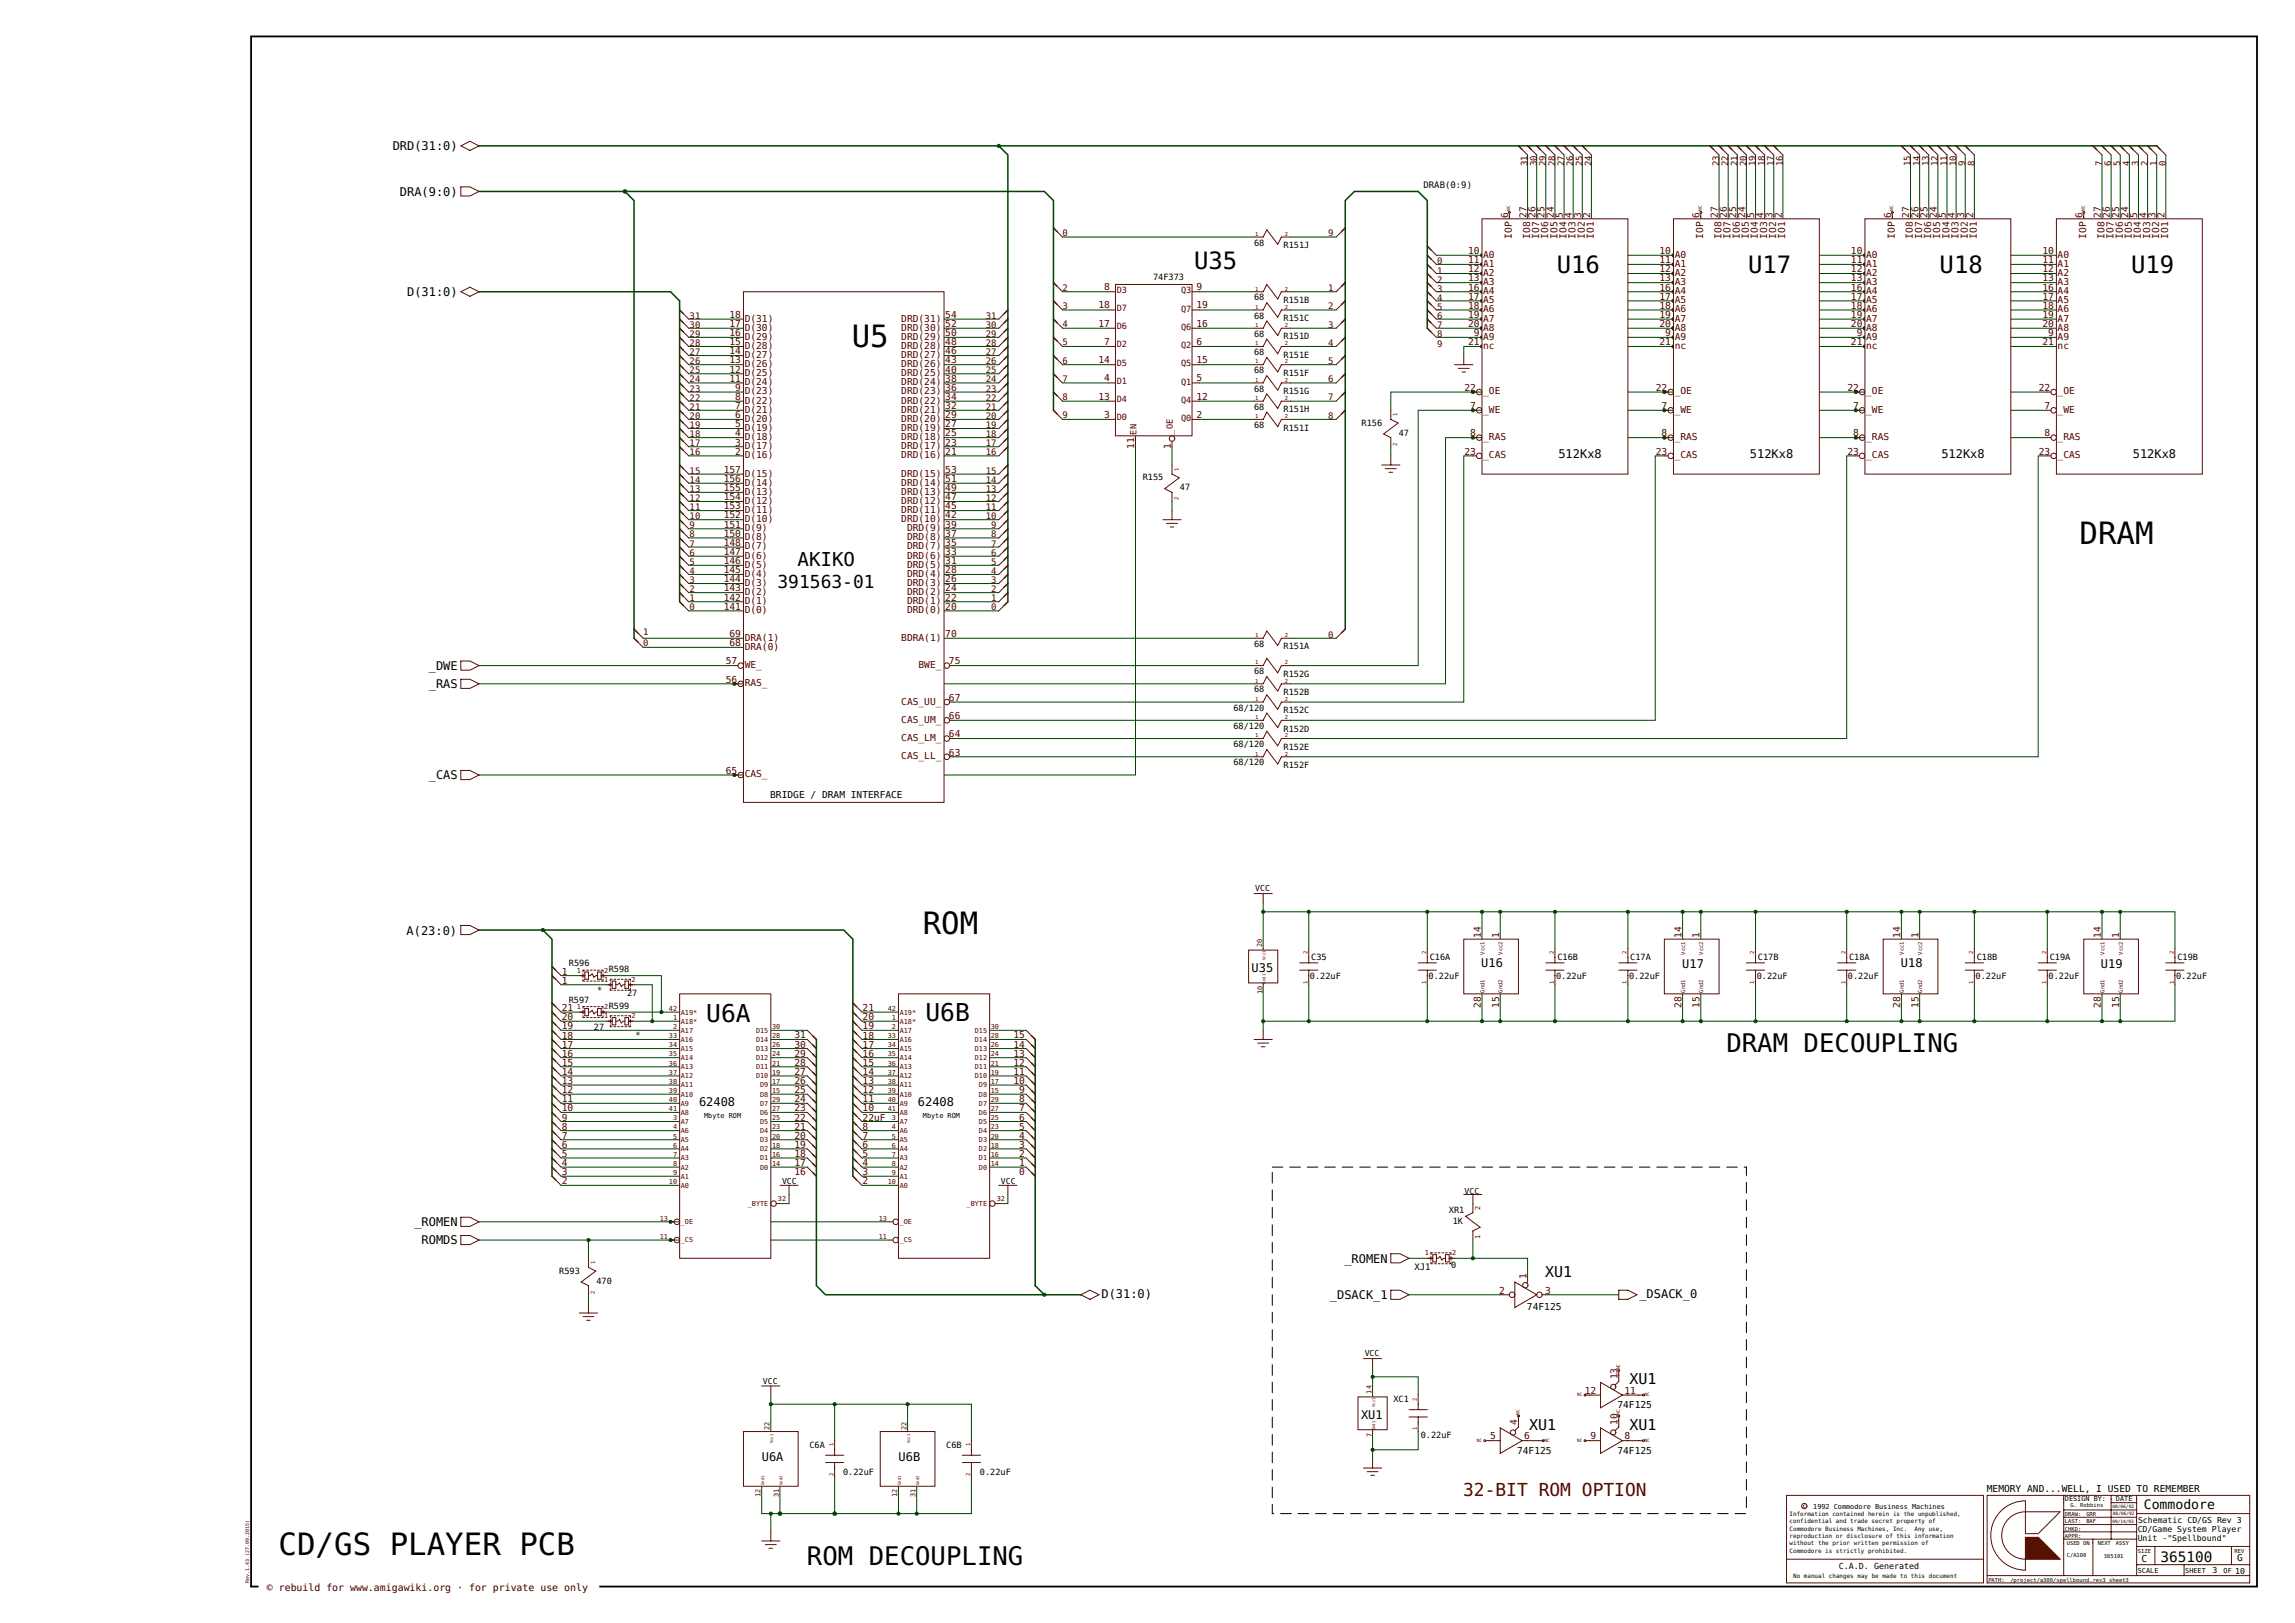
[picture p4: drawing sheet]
<svg xmlns="http://www.w3.org/2000/svg" width="420mm" height="297mm" viewBox="0 0 420 297" stroke-linecap="round" stroke-linejoin="round" font-family="sans-serif">
<defs><g id="words">
<g font-size="5.6">
<text x="155.9" y="63.5">U5</text>
<text x="380.6" y="99.6">DRAM</text>
<text x="168.9" y="170.9">ROM</text>
<text x="51" y="284.5">CD/GS PLAYER PCB</text>
</g>
<g font-size="4.7">
<text x="315.9" y="192.5">DRAM DECOUPLING</text>
<text x="147.7" y="286.3">ROM DECOUPLING</text>
</g>
<g font-size="4.5">
<text x="129.2" y="187">U6A</text>
<text x="169.4" y="186.8">U6B</text>
</g>
<g font-size="4.4">
<text x="218.5" y="49.1">U35</text>
<text x="284.9" y="50">U16</text>
<text x="319.9" y="50">U17</text>
<text x="355" y="50">U18</text>
<text x="390" y="50">U19</text>
</g>
<text font-size="3.5" x="146" y="103.6">AKIKO</text>
<text font-size="3.3" x="142.3" y="107.6">391563-01</text>
<text font-size="3.3" fill="#500" x="267.8" y="273.8">32-BIT ROM OPTION</text>
<g font-size="2.7">
<text x="282.8" y="233.7">XU1</text>
<text x="298.2" y="253.3">XU1</text>
<text x="279.9" y="261.6">XU1</text>
<text x="298.2" y="261.6">XU1</text>
</g>
<text font-size="2.6" x="395.4" y="285.8">365100</text>
<text font-size="2.4" x="392.3" y="276.1">Commodore</text>
<g font-size="2.2">
<text x="71.9" y="27.5">DRD(31:0)</text>
<text x="73.2" y="35.8">DRA(9:0)</text>
<text x="74.5" y="54.2">D(31:0)</text>
<text x="285.2" y="83.9">512Kx8</text>
<text x="320.2" y="83.9">512Kx8</text>
<text x="355.3" y="83.9">512Kx8</text>
<text x="390.3" y="83.9">512Kx8</text>
<text x="78.5" y="122.6">_DWE</text>
<text x="78.5" y="125.9">_RAS</text>
<text x="78.5" y="142.6">_CAS</text>
<text x="74.4" y="171">A(23:0)</text>
<text x="229.1" y="177.9">U35</text>
<text x="271.1" y="177">U16</text>
<text x="307.9" y="177.2">U17</text>
<text x="347.9" y="176.9">U18</text>
<text x="384.5" y="177.1">U19</text>
<text x="127.9" y="202.3">62408</text>
<text x="168" y="202.3">62408</text>
<text x="75.8" y="224.4">_ROMEN</text>
<text x="77.2" y="227.7">ROMDS</text>
<text x="246" y="231.1">_ROMEN</text>
<text x="201.6" y="237.6">D(31:0)</text>
<text x="243.4" y="237.7">_DSACK_1</text>
<text x="300" y="237.6">_DSACK_0</text>
<text x="249.1" y="259.7">XU1</text>
<text x="139.4" y="267.3">U6A</text>
<text x="164.5" y="267.3">U6B</text>
</g>
<g font-size="1.8" fill="#500">
<text x="276" y="39.8" transform="rotate(-90 276 39.8)">6</text>
<text x="279.3" y="39.8" transform="rotate(-90 279.3 39.8)">27</text>
<text x="281" y="39.8" transform="rotate(-90 281 39.8)">26</text>
<text x="282.7" y="39.8" transform="rotate(-90 282.7 39.8)">25</text>
<text x="284.3" y="39.8" transform="rotate(-90 284.3 39.8)">24</text>
<text x="286" y="39.8" transform="rotate(-90 286 39.8)">5</text>
<text x="287.7" y="39.8" transform="rotate(-90 287.7 39.8)">4</text>
<text x="289.3" y="39.8" transform="rotate(-90 289.3 39.8)">3</text>
<text x="291" y="39.8" transform="rotate(-90 291 39.8)">2</text>
<text x="311" y="39.8" transform="rotate(-90 311 39.8)">6</text>
<text x="314.4" y="39.8" transform="rotate(-90 314.4 39.8)">27</text>
<text x="316" y="39.8" transform="rotate(-90 316 39.8)">26</text>
<text x="317.7" y="39.8" transform="rotate(-90 317.7 39.8)">25</text>
<text x="319.4" y="39.8" transform="rotate(-90 319.4 39.8)">24</text>
<text x="321.1" y="39.8" transform="rotate(-90 321.1 39.8)">5</text>
<text x="322.7" y="39.8" transform="rotate(-90 322.7 39.8)">4</text>
<text x="324.4" y="39.8" transform="rotate(-90 324.4 39.8)">3</text>
<text x="326.1" y="39.8" transform="rotate(-90 326.1 39.8)">2</text>
<text x="346.1" y="39.8" transform="rotate(-90 346.1 39.8)">6</text>
<text x="349.4" y="39.8" transform="rotate(-90 349.4 39.8)">27</text>
<text x="351.1" y="39.8" transform="rotate(-90 351.1 39.8)">26</text>
<text x="352.8" y="39.8" transform="rotate(-90 352.8 39.8)">25</text>
<text x="354.4" y="39.8" transform="rotate(-90 354.4 39.8)">24</text>
<text x="356.1" y="39.8" transform="rotate(-90 356.1 39.8)">5</text>
<text x="357.8" y="39.8" transform="rotate(-90 357.8 39.8)">4</text>
<text x="359.4" y="39.8" transform="rotate(-90 359.4 39.8)">3</text>
<text x="361.1" y="39.8" transform="rotate(-90 361.1 39.8)">2</text>
<text x="381.1" y="39.8" transform="rotate(-90 381.1 39.8)">6</text>
<text x="384.5" y="39.8" transform="rotate(-90 384.5 39.8)">27</text>
<text x="386.1" y="39.8" transform="rotate(-90 386.1 39.8)">26</text>
<text x="387.8" y="39.8" transform="rotate(-90 387.8 39.8)">25</text>
<text x="389.5" y="39.8" transform="rotate(-90 389.5 39.8)">24</text>
<text x="391.1" y="39.8" transform="rotate(-90 391.1 39.8)">5</text>
<text x="392.8" y="39.8" transform="rotate(-90 392.8 39.8)">4</text>
<text x="394.5" y="39.8" transform="rotate(-90 394.5 39.8)">3</text>
<text x="396.1" y="39.8" transform="rotate(-90 396.1 39.8)">2</text>
<text x="268.7" y="46.5">10</text>
<text x="271.4" y="47.2">A0</text>
<text x="276.7" y="43.6" transform="rotate(-90 276.7 43.6)">IOP</text>
<text x="280" y="43.6" transform="rotate(-90 280 43.6)">IO8</text>
<text x="281.7" y="43.6" transform="rotate(-90 281.7 43.6)">IO7</text>
<text x="283.3" y="43.6" transform="rotate(-90 283.3 43.6)">IO6</text>
<text x="285" y="43.6" transform="rotate(-90 285 43.6)">IO5</text>
<text x="286.7" y="43.6" transform="rotate(-90 286.7 43.6)">IO4</text>
<text x="288.3" y="43.6" transform="rotate(-90 288.3 43.6)">IO3</text>
<text x="290" y="43.6" transform="rotate(-90 290 43.6)">IO2</text>
<text x="291.7" y="43.6" transform="rotate(-90 291.7 43.6)">IO1</text>
<text x="303.7" y="46.5">10</text>
<text x="306.5" y="47.2">A0</text>
<text x="311.7" y="43.6" transform="rotate(-90 311.7 43.6)">IOP</text>
<text x="315" y="43.6" transform="rotate(-90 315 43.6)">IO8</text>
<text x="316.7" y="43.6" transform="rotate(-90 316.7 43.6)">IO7</text>
<text x="318.4" y="43.6" transform="rotate(-90 318.4 43.6)">IO6</text>
<text x="320" y="43.6" transform="rotate(-90 320 43.6)">IO5</text>
<text x="321.7" y="43.6" transform="rotate(-90 321.7 43.6)">IO4</text>
<text x="323.4" y="43.6" transform="rotate(-90 323.4 43.6)">IO3</text>
<text x="325.1" y="43.6" transform="rotate(-90 325.1 43.6)">IO2</text>
<text x="326.7" y="43.6" transform="rotate(-90 326.7 43.6)">IO1</text>
<text x="338.7" y="46.5">10</text>
<text x="341.5" y="47.2">A0</text>
<text x="346.7" y="43.6" transform="rotate(-90 346.7 43.6)">IOP</text>
<text x="350.1" y="43.6" transform="rotate(-90 350.1 43.6)">IO8</text>
<text x="351.8" y="43.6" transform="rotate(-90 351.8 43.6)">IO7</text>
<text x="353.4" y="43.6" transform="rotate(-90 353.4 43.6)">IO6</text>
<text x="355.1" y="43.6" transform="rotate(-90 355.1 43.6)">IO5</text>
<text x="356.8" y="43.6" transform="rotate(-90 356.8 43.6)">IO4</text>
<text x="358.4" y="43.6" transform="rotate(-90 358.4 43.6)">IO3</text>
<text x="360.1" y="43.6" transform="rotate(-90 360.1 43.6)">IO2</text>
<text x="361.8" y="43.6" transform="rotate(-90 361.8 43.6)">IO1</text>
<text x="373.8" y="46.5">10</text>
<text x="376.6" y="47.2">A0</text>
<text x="381.8" y="43.6" transform="rotate(-90 381.8 43.6)">IOP</text>
<text x="385.1" y="43.6" transform="rotate(-90 385.1 43.6)">IO8</text>
<text x="386.8" y="43.6" transform="rotate(-90 386.8 43.6)">IO7</text>
<text x="388.5" y="43.6" transform="rotate(-90 388.5 43.6)">IO6</text>
<text x="390.1" y="43.6" transform="rotate(-90 390.1 43.6)">IO5</text>
<text x="391.8" y="43.6" transform="rotate(-90 391.8 43.6)">IO4</text>
<text x="393.5" y="43.6" transform="rotate(-90 393.5 43.6)">IO3</text>
<text x="395.1" y="43.6" transform="rotate(-90 395.1 43.6)">IO2</text>
<text x="396.8" y="43.6" transform="rotate(-90 396.8 43.6)">IO1</text>
<text x="202.1" y="53.1">8</text>
<text x="219" y="53.1">9</text>
<text x="268.7" y="49.8">12</text>
<text x="268.7" y="53.2">16</text>
<text x="268.7" y="48.2">11</text>
<text x="268.7" y="51.5">13</text>
<text x="271.4" y="50.5">A2</text>
<text x="271.4" y="53.8">A4</text>
<text x="271.4" y="48.8">A1</text>
<text x="271.4" y="52.2">A3</text>
<text x="303.7" y="49.8">12</text>
<text x="303.7" y="53.2">16</text>
<text x="303.7" y="48.2">11</text>
<text x="303.7" y="51.5">13</text>
<text x="306.5" y="50.5">A2</text>
<text x="306.5" y="53.8">A4</text>
<text x="306.5" y="48.8">A1</text>
<text x="306.5" y="52.2">A3</text>
<text x="338.7" y="49.8">12</text>
<text x="338.7" y="53.2">16</text>
<text x="338.7" y="48.2">11</text>
<text x="338.7" y="51.5">13</text>
<text x="341.5" y="50.5">A2</text>
<text x="341.5" y="53.8">A4</text>
<text x="341.5" y="48.8">A1</text>
<text x="341.5" y="52.2">A3</text>
<text x="373.8" y="49.8">12</text>
<text x="373.8" y="53.2">16</text>
<text x="373.8" y="48.2">11</text>
<text x="373.8" y="51.5">13</text>
<text x="376.6" y="50.5">A2</text>
<text x="376.6" y="53.8">A4</text>
<text x="376.6" y="48.8">A1</text>
<text x="376.6" y="52.2">A3</text>
<text x="133.5" y="58.2">18</text>
<text x="133.5" y="59.8">17</text>
<text x="136.3" y="58.8">D(31)</text>
<text x="164.9" y="58.8">DRD(31)</text>
<text x="173" y="59.8">52</text>
<text x="173" y="58.2">54</text>
<text x="201" y="59.8">17</text>
<text x="201" y="56.4">18</text>
<text x="219" y="59.8">16</text>
<text x="219" y="56.4">19</text>
<text x="268.7" y="54.8">17</text>
<text x="268.7" y="58.2">19</text>
<text x="268.7" y="56.5">18</text>
<text x="268.7" y="59.8">20</text>
<text x="271.4" y="55.5">A5</text>
<text x="271.4" y="58.8">A7</text>
<text x="271.4" y="57.2">A6</text>
<text x="303.7" y="54.8">17</text>
<text x="303.7" y="58.2">19</text>
<text x="303.7" y="56.5">18</text>
<text x="303.7" y="59.8">20</text>
<text x="306.5" y="55.5">A5</text>
<text x="306.5" y="58.8">A7</text>
<text x="306.5" y="57.2">A6</text>
<text x="338.7" y="54.8">17</text>
<text x="338.7" y="58.2">19</text>
<text x="338.7" y="56.5">18</text>
<text x="338.7" y="59.8">20</text>
<text x="341.5" y="55.5">A5</text>
<text x="341.5" y="58.8">A7</text>
<text x="341.5" y="57.2">A6</text>
<text x="373.8" y="54.8">17</text>
<text x="373.8" y="58.2">19</text>
<text x="373.8" y="56.5">18</text>
<text x="373.8" y="59.8">20</text>
<text x="376.6" y="55.5">A5</text>
<text x="376.6" y="58.8">A7</text>
<text x="376.6" y="57.2">A6</text>
<text x="133.5" y="61.5">16</text>
<text x="133.5" y="63.2">15</text>
<text x="133.5" y="64.8">14</text>
<text x="136.3" y="60.5">D(30)</text>
<text x="136.3" y="62.2">D(29)</text>
<text x="136.3" y="63.8">D(28)</text>
<text x="136.3" y="65.5">D(27)</text>
<text x="164.9" y="65.5">DRD(27)</text>
<text x="164.9" y="63.8">DRD(28)</text>
<text x="164.9" y="62.2">DRD(29)</text>
<text x="164.9" y="60.5">DRD(30)</text>
<text x="173" y="64.8">46</text>
<text x="173" y="63.2">48</text>
<text x="173" y="61.5">50</text>
<text x="202.1" y="63.1">7</text>
<text x="219" y="63.1">6</text>
<text x="268.7" y="63.2">21</text>
<text x="269.7" y="61.5">9</text>
<text x="271.4" y="63.8">nc</text>
<text x="271.4" y="62.2">A9</text>
<text x="271.4" y="60.5">A8</text>
<text x="303.7" y="63.2">21</text>
<text x="304.8" y="61.5">9</text>
<text x="306.5" y="63.8">nc</text>
<text x="306.5" y="62.2">A9</text>
<text x="306.5" y="60.5">A8</text>
<text x="338.7" y="63.2">21</text>
<text x="339.8" y="61.5">9</text>
<text x="341.5" y="63.8">nc</text>
<text x="341.5" y="62.2">A9</text>
<text x="341.5" y="60.5">A8</text>
<text x="373.8" y="63.2">21</text>
<text x="374.8" y="61.5">9</text>
<text x="376.6" y="63.8">nc</text>
<text x="376.6" y="62.2">A9</text>
<text x="376.6" y="60.5">A8</text>
<text x="133.5" y="66.5">13</text>
<text x="133.5" y="68.2">12</text>
<text x="133.5" y="69.9">11</text>
<text x="134.6" y="71.5">9</text>
<text x="136.3" y="67.2">D(26)</text>
<text x="136.3" y="68.9">D(25)</text>
<text x="136.3" y="70.5">D(24)</text>
<text x="164.9" y="70.5">DRD(24)</text>
<text x="164.9" y="68.9">DRD(25)</text>
<text x="164.9" y="67.2">DRD(26)</text>
<text x="173" y="69.9">38</text>
<text x="173" y="68.2">40</text>
<text x="173" y="66.5">43</text>
<text x="173" y="71.5">36</text>
<text x="201" y="66.5">14</text>
<text x="202.1" y="69.8">4</text>
<text x="219" y="66.5">15</text>
<text x="219" y="69.8">5</text>
<text x="268" y="71.5">22</text>
<text x="303" y="71.5">22</text>
<text x="338.1" y="71.5">22</text>
<text x="373.1" y="71.5">22</text>
<text x="134.6" y="73.2">8</text>
<text x="134.6" y="74.9">7</text>
<text x="134.6" y="76.5">6</text>
<text x="136.3" y="72.2">D(23)</text>
<text x="136.3" y="73.9">D(22)</text>
<text x="136.3" y="75.5">D(21)</text>
<text x="136.3" y="77.2">D(20)</text>
<text x="164.9" y="72.2">DRD(23)</text>
<text x="164.9" y="73.9">DRD(22)</text>
<text x="164.9" y="75.5">DRD(21)</text>
<text x="164.9" y="77.2">DRD(20)</text>
<text x="173" y="73.2">34</text>
<text x="173" y="74.9">32</text>
<text x="173" y="76.5">29</text>
<text x="201" y="73.1">13</text>
<text x="202.1" y="76.5">3</text>
<text x="219" y="76.5">2</text>
<text x="219" y="73.1">12</text>
<text x="269" y="74.9">7</text>
<text x="271.4" y="72.2">_OE</text>
<text x="271.4" y="75.5">_WE</text>
<text x="304.1" y="74.9">7</text>
<text x="306.5" y="72.2">_OE</text>
<text x="306.5" y="75.5">_WE</text>
<text x="339.1" y="74.9">7</text>
<text x="341.5" y="72.2">_OE</text>
<text x="341.5" y="75.5">_WE</text>
<text x="374.2" y="74.9">7</text>
<text x="376.6" y="72.2">_OE</text>
<text x="376.6" y="75.5">_WE</text>
<text x="134.6" y="78.2">5</text>
<text x="134.6" y="79.9">4</text>
<text x="134.6" y="81.5">3</text>
<text x="134.6" y="83.2">2</text>
<text x="136.3" y="78.9">D(19)</text>
<text x="136.3" y="80.5">D(18)</text>
<text x="136.3" y="82.2">D(17)</text>
<text x="136.3" y="83.9">D(16)</text>
<text x="164.9" y="78.9">DRD(19)</text>
<text x="164.9" y="80.5">DRD(18)</text>
<text x="164.9" y="82.2">DRD(17)</text>
<text x="164.9" y="83.9">DRD(16)</text>
<text x="173" y="78.2">27</text>
<text x="173" y="79.9">25</text>
<text x="173" y="81.5">23</text>
<text x="173" y="83.2">21</text>
<text x="207.6" y="82.2" transform="rotate(-90 207.6 82.2)">11</text>
<text x="214.3" y="82.2" transform="rotate(-90 214.3 82.2)">1</text>
<text x="268" y="83.2">23</text>
<text x="269" y="79.9">8</text>
<text x="271.4" y="83.9">_CAS</text>
<text x="271.4" y="80.5">_RAS</text>
<text x="303" y="83.2">23</text>
<text x="304.1" y="79.9">8</text>
<text x="306.5" y="83.9">_CAS</text>
<text x="306.5" y="80.5">_RAS</text>
<text x="338.1" y="83.2">23</text>
<text x="339.1" y="79.9">8</text>
<text x="341.5" y="83.9">_CAS</text>
<text x="341.5" y="80.5">_RAS</text>
<text x="373.1" y="83.2">23</text>
<text x="374.2" y="79.9">8</text>
<text x="376.6" y="83.9">_CAS</text>
<text x="376.6" y="80.5">_RAS</text>
<text x="132.4" y="89.9">155</text>
<text x="132.4" y="88.2">156</text>
<text x="132.4" y="86.5">157</text>
<text x="136.3" y="88.9">D(14)</text>
<text x="136.3" y="87.2">D(15)</text>
<text x="164.9" y="87.2">DRD(15)</text>
<text x="164.9" y="88.9">DRD(14)</text>
<text x="173" y="86.5">53</text>
<text x="173" y="88.2">51</text>
<text x="173" y="89.9">49</text>
<text x="132.4" y="94.9">152</text>
<text x="132.4" y="93.2">153</text>
<text x="132.4" y="91.5">154</text>
<text x="136.3" y="95.5">D(10)</text>
<text x="136.3" y="93.9">D(11)</text>
<text x="136.3" y="92.2">D(12)</text>
<text x="136.3" y="90.5">D(13)</text>
<text x="164.9" y="90.5">DRD(13)</text>
<text x="164.9" y="92.2">DRD(12)</text>
<text x="164.9" y="93.9">DRD(11)</text>
<text x="164.9" y="95.5">DRD(10)</text>
<text x="173" y="91.5">47</text>
<text x="173" y="93.2">45</text>
<text x="173" y="94.9">42</text>
<text x="132.4" y="101.6">147</text>
<text x="132.4" y="99.9">148</text>
<text x="132.4" y="98.2">150</text>
<text x="132.4" y="96.6">151</text>
<text x="136.3" y="100.6">D(7)</text>
<text x="136.3" y="98.9">D(8)</text>
<text x="136.3" y="97.2">D(9)</text>
<text x="166" y="100.6">DRD(7)</text>
<text x="166" y="97.2">DRD(9)</text>
<text x="166" y="98.9">DRD(8)</text>
<text x="173" y="101.6">33</text>
<text x="173" y="99.9">35</text>
<text x="173" y="96.6">39</text>
<text x="173" y="98.2">37</text>
<text x="132.4" y="106.6">144</text>
<text x="132.4" y="104.9">145</text>
<text x="132.4" y="103.2">146</text>
<text x="136.3" y="107.2">D(3)</text>
<text x="136.3" y="105.6">D(4)</text>
<text x="136.3" y="103.9">D(5)</text>
<text x="136.3" y="102.2">D(6)</text>
<text x="166" y="107.2">DRD(3)</text>
<text x="166" y="105.6">DRD(4)</text>
<text x="166" y="103.9">DRD(5)</text>
<text x="166" y="102.2">DRD(6)</text>
<text x="173" y="106.6">26</text>
<text x="173" y="104.9">28</text>
<text x="173" y="103.2">31</text>
<text x="132.4" y="111.6">141</text>
<text x="132.4" y="109.9">142</text>
<text x="132.4" y="108.2">143</text>
<text x="136.3" y="112.2">D(0)</text>
<text x="136.3" y="110.6">D(1)</text>
<text x="136.3" y="108.9">D(2)</text>
<text x="166" y="112.2">DRD(0)</text>
<text x="166" y="110.6">DRD(1)</text>
<text x="166" y="108.9">DRD(2)</text>
<text x="173" y="111.6">20</text>
<text x="173" y="109.9">22</text>
<text x="173" y="108.2">24</text>
<text x="133.5" y="116.6">69</text>
<text x="133.5" y="118.2">68</text>
<text x="136.3" y="117.2">DRA(1)</text>
<text x="136.3" y="118.9">DRA(0)</text>
<text x="164.9" y="117.2">BDRA(1)</text>
<text x="173" y="116.6">70</text>
<text x="132.8" y="124.9">56</text>
<text x="132.8" y="121.6">57</text>
<text x="136.3" y="125.6">RAS_</text>
<text x="136.3" y="122.2">WE_</text>
<text x="168.1" y="122.2">BWE_</text>
<text x="173.7" y="121.6">75</text>
<text x="164.9" y="128.9">CAS_UU_</text>
<text x="173.7" y="128.3">67</text>
<text x="173.7" y="131.6">66</text>
<text x="164.9" y="132.3">CAS_UM_</text>
<text x="164.9" y="135.6">CAS_LM_</text>
<text x="173.7" y="134.9">64</text>
<text x="132.8" y="141.6">65</text>
<text x="136.3" y="142.3">CAS_</text>
<text x="164.9" y="138.9">CAS_LL_</text>
<text x="173.7" y="138.3">63</text>
<text x="271" y="171.6" transform="rotate(-90 271 171.6)">14</text>
<text x="274.3" y="171.6" transform="rotate(-90 274.3 171.6)">1</text>
<text x="307.7" y="171.6" transform="rotate(-90 307.7 171.6)">14</text>
<text x="311" y="171.6" transform="rotate(-90 311 171.6)">1</text>
<text x="347.7" y="171.6" transform="rotate(-90 347.7 171.6)">14</text>
<text x="351.1" y="171.6" transform="rotate(-90 351.1 171.6)">1</text>
<text x="384.5" y="171.6" transform="rotate(-90 384.5 171.6)">14</text>
<text x="387.8" y="171.6" transform="rotate(-90 387.8 171.6)">1</text>
<text x="102.8" y="178.4">1</text>
<text x="102.8" y="180">1</text>
<text x="102.8" y="185">21</text>
<text x="157.9" y="185">21</text>
<text x="271" y="184.4" transform="rotate(-90 271 184.4)">28</text>
<text x="274.3" y="184.4" transform="rotate(-90 274.3 184.4)">15</text>
<text x="307.7" y="184.4" transform="rotate(-90 307.7 184.4)">28</text>
<text x="311" y="184.4" transform="rotate(-90 311 184.4)">15</text>
<text x="347.7" y="184.4" transform="rotate(-90 347.7 184.4)">28</text>
<text x="351.1" y="184.4" transform="rotate(-90 351.1 184.4)">15</text>
<text x="384.5" y="184.4" transform="rotate(-90 384.5 184.4)">28</text>
<text x="387.8" y="184.4" transform="rotate(-90 387.8 184.4)">15</text>
<text x="102.8" y="191.7">17</text>
<text x="102.8" y="190">18</text>
<text x="102.8" y="188.4">19</text>
<text x="102.8" y="186.7">20</text>
<text x="145.4" y="191.7">30</text>
<text x="145.4" y="190">31</text>
<text x="157.9" y="191.7">17</text>
<text x="157.9" y="190">18</text>
<text x="157.9" y="188.4">19</text>
<text x="157.9" y="186.7">20</text>
<text x="185.5" y="191.7">14</text>
<text x="185.5" y="190">15</text>
<text x="102.8" y="196.7">14</text>
<text x="102.8" y="195.1">15</text>
<text x="102.8" y="193.4">16</text>
<text x="145.4" y="196.7">27</text>
<text x="145.4" y="195">28</text>
<text x="145.4" y="193.4">29</text>
<text x="157.9" y="196.7">14</text>
<text x="157.9" y="195.1">15</text>
<text x="157.9" y="193.4">16</text>
<text x="185.5" y="196.7">11</text>
<text x="185.5" y="195">12</text>
<text x="185.5" y="193.4">13</text>
<text x="102.8" y="203.4">10</text>
<text x="102.8" y="201.7">11</text>
<text x="102.8" y="200.1">12</text>
<text x="102.8" y="198.4">13</text>
<text x="145.4" y="203.4">23</text>
<text x="145.4" y="201.7">24</text>
<text x="145.4" y="200">25</text>
<text x="145.4" y="198.4">26</text>
<text x="157.9" y="203.4">10</text>
<text x="157.9" y="201.7">11</text>
<text x="157.9" y="200.1">12</text>
<text x="157.9" y="198.4">13</text>
<text x="185.5" y="198.4">10</text>
<text x="186.5" y="203.4">7</text>
<text x="186.5" y="201.7">8</text>
<text x="186.5" y="200">9</text>
<text x="102.8" y="208.4">7</text>
<text x="102.8" y="206.7">8</text>
<text x="102.8" y="205.1">9</text>
<text x="145.4" y="208.4">20</text>
<text x="145.4" y="206.7">21</text>
<text x="145.4" y="205">22</text>
<text x="157.9" y="208.4">7</text>
<text x="157.9" y="206.7">8</text>
<text x="157.9" y="205.1">22uF</text>
<text x="186.5" y="208.4">4</text>
<text x="186.5" y="206.7">5</text>
<text x="186.5" y="205">6</text>
<text x="102.8" y="215.1">3</text>
<text x="102.8" y="213.4">4</text>
<text x="102.8" y="211.7">5</text>
<text x="102.8" y="210.1">6</text>
<text x="145.4" y="215.1">16</text>
<text x="145.4" y="213.4">17</text>
<text x="145.4" y="211.7">18</text>
<text x="145.4" y="210.1">19</text>
<text x="157.9" y="215.1">3</text>
<text x="157.9" y="213.4">4</text>
<text x="157.9" y="211.7">5</text>
<text x="157.9" y="210.1">6</text>
<text x="186.5" y="215.1">0</text>
<text x="186.5" y="213.4">1</text>
<text x="186.5" y="211.7">2</text>
<text x="186.5" y="210.1">3</text>
<text x="102.8" y="216.7">2</text>
<text x="157.9" y="216.7">2</text>
<text x="274.4" y="236.7">2</text>
<text x="279.3" y="234" transform="rotate(-90 279.3 234)">1</text>
<text x="282.8" y="236.7">3</text>
<text x="290" y="255.1">12</text>
<text x="296" y="252.4" transform="rotate(-90 296 252.4)">13</text>
<text x="297.3" y="255.1">11</text>
<text x="272.7" y="263.4">5</text>
<text x="277.7" y="260.7" transform="rotate(-90 277.7 260.7)">4</text>
<text x="278.9" y="263.4">6</text>
<text x="291.1" y="263.4">9</text>
<text x="296" y="260.7" transform="rotate(-90 296 260.7)">10</text>
<text x="297.3" y="263.4">8</text>
</g>
<g font-size="1.8">
<text x="141" y="145.9">BRIDGE / DRAM INTERFACE</text>
<text x="279.4" y="239.8">74F125</text>
<text x="296" y="257.7">74F125</text>
<text x="277.6" y="266">74F125</text>
<text x="296" y="266">74F125</text>
<text x="363.6" y="273">MEMORY AND...WELL, I USED TO REMEMBER</text>
<text x="391.9" y="285.8">C</text>
<text x="409.4" y="285.7">G</text>
</g>
<text font-size="1.8" fill="#300" x="48.8" y="291.1">© rebuild for www.amigawiki.org · for private use only</text>
<g font-size="1.6">
<text x="260.5" y="34.5">DRAB(0:9)</text>
<text x="229.5" y="45">68</text>
<text x="234.9" y="45.4">R151J</text>
<text x="211" y="51.2">74F373</text>
<text x="229.5" y="58.3">68</text>
<text x="229.5" y="55">68</text>
<text x="234.9" y="58.8">R151C</text>
<text x="234.9" y="55.4">R151B</text>
<text x="229.5" y="65">68</text>
<text x="229.5" y="61.6">68</text>
<text x="234.9" y="65.5">R151E</text>
<text x="234.9" y="62.1">R151D</text>
<text x="229.5" y="71.7">68</text>
<text x="229.5" y="68.3">68</text>
<text x="234.9" y="68.8">R151F</text>
<text x="229.5" y="75">68</text>
<text x="234.9" y="75.5">R151H</text>
<text x="234.9" y="72.1">R151G</text>
<text x="249.2" y="77.9">R156</text>
<text x="229.5" y="78.3">68</text>
<text x="234.9" y="78.8">R151I</text>
<text x="256" y="79.7">47</text>
<text x="209.1" y="87.9">R155</text>
<text x="215.9" y="89.7">47</text>
<text x="229.5" y="118.4">68</text>
<text x="234.9" y="118.9">R151A</text>
<text x="229.5" y="123.4">68</text>
<text x="234.9" y="123.9">R152G</text>
<text x="225.7" y="130.1">68/120</text>
<text x="229.5" y="126.7">68</text>
<text x="234.9" y="130.5">R152C</text>
<text x="234.9" y="127.2">R152B</text>
<text x="225.7" y="136.7">68/120</text>
<text x="225.7" y="133.4">68/120</text>
<text x="234.9" y="137.2">R152E</text>
<text x="234.9" y="133.9">R152D</text>
<text x="225.7" y="140.1">68/120</text>
<text x="234.9" y="140.5">R152F</text>
<text x="104.1" y="176.8">R596</text>
<text x="111.4" y="177.8">R598</text>
<text x="239.7" y="179.2">0.22uF</text>
<text x="240" y="175.7">C35</text>
<text x="261.4" y="179.2">0.22uF</text>
<text x="261.6" y="175.7">C16A</text>
<text x="284.8" y="179.2">0.22uF</text>
<text x="285" y="175.7">C16B</text>
<text x="298.1" y="179.2">0.22uF</text>
<text x="298.4" y="175.7">C17A</text>
<text x="321.5" y="179.2">0.22uF</text>
<text x="321.7" y="175.7">C17B</text>
<text x="338.2" y="179.2">0.22uF</text>
<text x="338.4" y="175.7">C18A</text>
<text x="361.5" y="179.2">0.22uF</text>
<text x="361.8" y="175.7">C18B</text>
<text x="374.9" y="179.2">0.22uF</text>
<text x="375.1" y="175.7">C19A</text>
<text x="398.3" y="179.2">0.22uF</text>
<text x="398.5" y="175.7">C19B</text>
<text x="104.1" y="183.6">R597</text>
<text x="109.3" y="181.8">*</text>
<text x="111.4" y="184.6">R599</text>
<text x="114.8" y="182.2">27</text>
<text x="108.7" y="188.5">27</text>
<text x="116.3" y="190">*</text>
<text x="265.2" y="222">XR1</text>
<text x="265.9" y="224">1K</text>
<text x="102.4" y="233.1">R593</text>
<text x="258.9" y="232.4">XJ1</text>
<text x="265.6" y="232.1">0</text>
<text x="109.1" y="234.9">470</text>
<text x="255" y="256.5">XC1</text>
<text x="260" y="263.2">0.22uF</text>
<text x="148.1" y="264.9">C6A</text>
<text x="154.3" y="270">0.22uF</text>
<text x="173.2" y="264.9">C6B</text>
<text x="179.3" y="270">0.22uF</text>
</g>
<g font-size="1.6" fill="#500">
<text x="279.6" y="30.4" transform="rotate(-90 279.6 30.4)">31</text>
<text x="281.2" y="30.4" transform="rotate(-90 281.2 30.4)">30</text>
<text x="282.9" y="30.4" transform="rotate(-90 282.9 30.4)">29</text>
<text x="284.6" y="30.4" transform="rotate(-90 284.6 30.4)">28</text>
<text x="286.2" y="30.4" transform="rotate(-90 286.2 30.4)">27</text>
<text x="287.9" y="30.4" transform="rotate(-90 287.9 30.4)">26</text>
<text x="289.6" y="30.4" transform="rotate(-90 289.6 30.4)">25</text>
<text x="291.3" y="30.4" transform="rotate(-90 291.3 30.4)">24</text>
<text x="314.6" y="30.4" transform="rotate(-90 314.6 30.4)">23</text>
<text x="316.3" y="30.4" transform="rotate(-90 316.3 30.4)">22</text>
<text x="318" y="30.4" transform="rotate(-90 318 30.4)">21</text>
<text x="319.6" y="30.4" transform="rotate(-90 319.6 30.4)">20</text>
<text x="321.3" y="30.4" transform="rotate(-90 321.3 30.4)">19</text>
<text x="323" y="30.4" transform="rotate(-90 323 30.4)">18</text>
<text x="324.6" y="30.4" transform="rotate(-90 324.6 30.4)">17</text>
<text x="326.3" y="30.4" transform="rotate(-90 326.3 30.4)">16</text>
<text x="349.7" y="30.4" transform="rotate(-90 349.7 30.4)">15</text>
<text x="351.3" y="30.4" transform="rotate(-90 351.3 30.4)">14</text>
<text x="353" y="30.4" transform="rotate(-90 353 30.4)">13</text>
<text x="354.7" y="30.4" transform="rotate(-90 354.7 30.4)">12</text>
<text x="356.3" y="30.4" transform="rotate(-90 356.3 30.4)">11</text>
<text x="358" y="30.4" transform="rotate(-90 358 30.4)">10</text>
<text x="359.7" y="30.4" transform="rotate(-90 359.7 30.4)">9</text>
<text x="361.3" y="30.4" transform="rotate(-90 361.3 30.4)">8</text>
<text x="384.7" y="30.4" transform="rotate(-90 384.7 30.4)">7</text>
<text x="386.4" y="30.4" transform="rotate(-90 386.4 30.4)">6</text>
<text x="388" y="30.4" transform="rotate(-90 388 30.4)">5</text>
<text x="389.7" y="30.4" transform="rotate(-90 389.7 30.4)">4</text>
<text x="391.4" y="30.4" transform="rotate(-90 391.4 30.4)">3</text>
<text x="393" y="30.4" transform="rotate(-90 393 30.4)">2</text>
<text x="394.7" y="30.4" transform="rotate(-90 394.7 30.4)">1</text>
<text x="396.4" y="30.4" transform="rotate(-90 396.4 30.4)">0</text>
<text x="194.5" y="43.2">0</text>
<text x="243.1" y="43.3">9</text>
<text x="194.5" y="53.2">2</text>
<text x="204.4" y="53.6">D3</text>
<text x="216.2" y="53.7">Q3</text>
<text x="243.1" y="53.3">1</text>
<text x="263" y="53.4">3</text>
<text x="263" y="51.7">2</text>
<text x="263" y="50.1">1</text>
<text x="263" y="48.4">0</text>
<text x="126.2" y="60">30</text>
<text x="126.2" y="58.3">31</text>
<text x="180.4" y="60">30</text>
<text x="180.4" y="58.3">31</text>
<text x="194.5" y="59.9">4</text>
<text x="194.5" y="56.5">3</text>
<text x="204.4" y="56.9">D7</text>
<text x="216.2" y="57">Q7</text>
<text x="243.1" y="59.9">3</text>
<text x="243.1" y="56.6">2</text>
<text x="263" y="58.4">6</text>
<text x="263" y="56.7">5</text>
<text x="263" y="55.1">4</text>
<text x="126.2" y="65">27</text>
<text x="126.2" y="63.3">28</text>
<text x="126.2" y="61.6">29</text>
<text x="180.4" y="65">27</text>
<text x="180.4" y="63.3">28</text>
<text x="180.4" y="61.6">29</text>
<text x="194.5" y="63.2">5</text>
<text x="204.4" y="63.6">D2</text>
<text x="204.4" y="60.2">D6</text>
<text x="216.2" y="63.7">Q2</text>
<text x="216.2" y="60.4">Q6</text>
<text x="243.1" y="63.3">4</text>
<text x="263" y="63.4">9</text>
<text x="263" y="61.7">8</text>
<text x="263" y="60.1">7</text>
<text x="126.2" y="71.7">23</text>
<text x="126.2" y="70">24</text>
<text x="126.2" y="68.3">25</text>
<text x="126.2" y="66.7">26</text>
<text x="180.4" y="71.7">23</text>
<text x="180.4" y="70">24</text>
<text x="180.4" y="68.3">25</text>
<text x="180.4" y="66.7">26</text>
<text x="194.5" y="69.9">7</text>
<text x="194.5" y="66.5">6</text>
<text x="204.4" y="70.2">D1</text>
<text x="204.4" y="66.9">D5</text>
<text x="216.2" y="67">Q5</text>
<text x="216.2" y="70.4">Q1</text>
<text x="243.1" y="70">6</text>
<text x="243.1" y="66.6">5</text>
<text x="126.2" y="76.7">20</text>
<text x="126.2" y="75">21</text>
<text x="126.2" y="73.3">22</text>
<text x="180.4" y="76.7">20</text>
<text x="180.4" y="75">21</text>
<text x="180.4" y="73.3">22</text>
<text x="194.5" y="76.6">9</text>
<text x="194.5" y="73.2">8</text>
<text x="204.4" y="73.6">D4</text>
<text x="204.4" y="76.9">D0</text>
<text x="216.2" y="77">Q0</text>
<text x="216.2" y="73.7">Q4</text>
<text x="243.1" y="76.6">8</text>
<text x="243.1" y="73.3">7</text>
<text x="126.2" y="83.3">16</text>
<text x="126.2" y="81.7">17</text>
<text x="126.2" y="80">18</text>
<text x="126.2" y="78.3">19</text>
<text x="180.4" y="83.3">16</text>
<text x="180.4" y="81.7">17</text>
<text x="180.4" y="80">18</text>
<text x="180.4" y="78.3">19</text>
<text x="208" y="79.5" transform="rotate(-90 208 79.5)">EN</text>
<text x="214.7" y="79.5" transform="rotate(-90 214.7 79.5)">_OE</text>
<text x="126.2" y="88.3">14</text>
<text x="126.2" y="86.7">15</text>
<text x="180.4" y="88.3">14</text>
<text x="180.4" y="86.7">15</text>
<text x="126.2" y="95">10</text>
<text x="126.2" y="93.4">11</text>
<text x="126.2" y="91.7">12</text>
<text x="126.2" y="90">13</text>
<text x="180.4" y="95">10</text>
<text x="180.4" y="93.4">11</text>
<text x="180.4" y="91.7">12</text>
<text x="180.4" y="90">13</text>
<text x="126.2" y="101.7">6</text>
<text x="126.2" y="100">7</text>
<text x="126.2" y="98.4">8</text>
<text x="126.2" y="96.7">9</text>
<text x="181.4" y="101.7">6</text>
<text x="181.4" y="100">7</text>
<text x="181.4" y="98.4">8</text>
<text x="181.4" y="96.7">9</text>
<text x="126.2" y="106.7">3</text>
<text x="126.2" y="105">4</text>
<text x="126.2" y="103.4">5</text>
<text x="181.4" y="106.7">3</text>
<text x="181.4" y="105">4</text>
<text x="181.4" y="103.4">5</text>
<text x="126.2" y="111.7">0</text>
<text x="126.2" y="110">1</text>
<text x="126.2" y="108.4">2</text>
<text x="181.4" y="111.7">0</text>
<text x="181.4" y="110">1</text>
<text x="181.4" y="108.4">2</text>
<text x="117.7" y="116.2">1</text>
<text x="117.7" y="118.3">0</text>
<text x="243.1" y="116.7">0</text>
</g>
<g font-size="1.5">
<text x="229.7" y="163.1">VCC</text>
<text x="143.1" y="216.7">VCC</text>
<text x="183.2" y="216.7">VCC</text>
<text x="268" y="218.5">VCC</text>
<text x="249.7" y="248.2">VCC</text>
<text x="139.6" y="253.2">VCC</text>
<text x="391.2" y="280.4">CD/Game System Player</text>
<text x="391.3" y="278.8">Schematic CD/GS Rev 3</text>
<text x="336.5" y="287.1">C.A.D. Generated</text>
<text x="391.2" y="282.1">Unit -&quot;Spellbound&quot;</text>
<text x="404.9" y="287.9">3</text>
<text x="409.1" y="288">10</text>
</g>
<g font-size="1.3" fill="#500">
<text x="231" y="173.3" transform="rotate(-90 231 173.3)">20</text>
<text x="105.6" y="178">1</text>
<text x="110.6" y="178">2</text>
<text x="110.6" y="179.6">1</text>
<text x="115.6" y="179.6">2</text>
<text x="105.6" y="184.7">1</text>
<text x="110.6" y="184.7">2</text>
<text x="122.4" y="185">42</text>
<text x="124.6" y="185.7">A19*</text>
<text x="162.5" y="185">42</text>
<text x="164.6" y="185.7">A19*</text>
<text x="231" y="182" transform="rotate(-90 231 182)">10</text>
<text x="110.6" y="186.3">1</text>
<text x="115.6" y="186.3">2</text>
<text x="122.4" y="190">33</text>
<text x="122.4" y="191.7">34</text>
<text x="123.2" y="188.3">2</text>
<text x="123.2" y="186.7">1</text>
<text x="124.6" y="190.7">A16</text>
<text x="124.6" y="189">A17</text>
<text x="124.6" y="187.3">A18*</text>
<text x="138.4" y="190.7">D14</text>
<text x="138.4" y="189">D15</text>
<text x="141.3" y="190">28</text>
<text x="141.3" y="188.3">30</text>
<text x="141.3" y="191.7">26</text>
<text x="162.5" y="190">33</text>
<text x="162.5" y="191.7">34</text>
<text x="163.2" y="188.3">2</text>
<text x="163.2" y="186.7">1</text>
<text x="164.6" y="190.7">A16</text>
<text x="164.6" y="189">A17</text>
<text x="164.6" y="187.3">A18*</text>
<text x="178.4" y="190.7">D14</text>
<text x="178.4" y="189">D15</text>
<text x="181.3" y="190">28</text>
<text x="181.3" y="188.3">30</text>
<text x="181.3" y="191.7">26</text>
<text x="122.4" y="193.3">35</text>
<text x="122.4" y="196.7">37</text>
<text x="122.4" y="195">36</text>
<text x="124.6" y="194">A14</text>
<text x="124.6" y="197.3">A12</text>
<text x="124.6" y="192.3">A15</text>
<text x="124.6" y="195.7">A13</text>
<text x="138.4" y="194">D12</text>
<text x="138.4" y="197.3">D10</text>
<text x="138.4" y="192.3">D13</text>
<text x="138.4" y="195.7">D11</text>
<text x="141.3" y="193.3">24</text>
<text x="141.3" y="196.7">19</text>
<text x="141.3" y="195">21</text>
<text x="162.5" y="193.3">35</text>
<text x="162.5" y="196.7">37</text>
<text x="162.5" y="195">36</text>
<text x="164.6" y="194">A14</text>
<text x="164.6" y="197.3">A12</text>
<text x="164.6" y="192.3">A15</text>
<text x="164.6" y="195.7">A13</text>
<text x="178.4" y="194">D12</text>
<text x="178.4" y="197.3">D10</text>
<text x="178.4" y="192.3">D13</text>
<text x="178.4" y="195.7">D11</text>
<text x="181.3" y="193.3">24</text>
<text x="181.3" y="196.7">19</text>
<text x="181.3" y="195">21</text>
<text x="122.4" y="198.3">38</text>
<text x="122.4" y="201.7">40</text>
<text x="122.4" y="200">39</text>
<text x="122.4" y="203.3">41</text>
<text x="124.6" y="199">A11</text>
<text x="124.6" y="202.3">A9</text>
<text x="124.6" y="200.7">A10</text>
<text x="139.1" y="199">D9</text>
<text x="139.1" y="202.3">D7</text>
<text x="139.1" y="200.7">D8</text>
<text x="141.3" y="198.3">17</text>
<text x="141.3" y="201.7">29</text>
<text x="141.3" y="200">15</text>
<text x="141.3" y="203.3">27</text>
<text x="162.5" y="198.3">38</text>
<text x="162.5" y="201.7">40</text>
<text x="162.5" y="200">39</text>
<text x="162.5" y="203.3">41</text>
<text x="164.6" y="199">A11</text>
<text x="164.6" y="202.3">A9</text>
<text x="164.6" y="200.7">A10</text>
<text x="179.2" y="199">D9</text>
<text x="179.2" y="202.3">D7</text>
<text x="179.2" y="200.7">D8</text>
<text x="181.3" y="198.3">17</text>
<text x="181.3" y="201.7">29</text>
<text x="181.3" y="200">15</text>
<text x="181.3" y="203.3">27</text>
<text x="123.2" y="206.7">4</text>
<text x="123.2" y="205">3</text>
<text x="123.2" y="208.3">5</text>
<text x="124.6" y="207.3">A6</text>
<text x="124.6" y="205.7">A7</text>
<text x="124.6" y="209">A5</text>
<text x="124.6" y="204">A8</text>
<text x="139.1" y="207.3">D4</text>
<text x="139.1" y="205.7">D5</text>
<text x="139.1" y="209">D3</text>
<text x="139.1" y="204">D6</text>
<text x="141.3" y="206.7">23</text>
<text x="141.3" y="205">25</text>
<text x="141.3" y="208.3">20</text>
<text x="163.2" y="206.7">4</text>
<text x="163.2" y="205">3</text>
<text x="163.2" y="208.3">5</text>
<text x="164.6" y="207.3">A6</text>
<text x="164.6" y="205.7">A7</text>
<text x="164.6" y="209">A5</text>
<text x="164.6" y="204">A8</text>
<text x="179.2" y="207.3">D4</text>
<text x="179.2" y="205.7">D5</text>
<text x="179.2" y="209">D3</text>
<text x="179.2" y="204">D6</text>
<text x="181.3" y="206.7">23</text>
<text x="181.3" y="205">25</text>
<text x="181.3" y="208.3">20</text>
<text x="123.2" y="215">9</text>
<text x="123.2" y="210">6</text>
<text x="123.2" y="213.4">8</text>
<text x="123.2" y="211.7">7</text>
<text x="124.6" y="215.7">A1</text>
<text x="124.6" y="210.7">A4</text>
<text x="124.6" y="214">A2</text>
<text x="124.6" y="212.4">A3</text>
<text x="139.1" y="210.7">D2</text>
<text x="139.1" y="214">D0</text>
<text x="139.1" y="212.4">D1</text>
<text x="141.3" y="210">18</text>
<text x="141.3" y="213.4">14</text>
<text x="141.3" y="211.7">16</text>
<text x="163.2" y="215">9</text>
<text x="163.2" y="210">6</text>
<text x="163.2" y="213.4">8</text>
<text x="163.2" y="211.7">7</text>
<text x="164.6" y="215.7">A1</text>
<text x="164.6" y="210.7">A4</text>
<text x="164.6" y="214">A2</text>
<text x="164.6" y="212.4">A3</text>
<text x="179.2" y="210.7">D2</text>
<text x="179.2" y="214">D0</text>
<text x="179.2" y="212.4">D1</text>
<text x="181.3" y="210">18</text>
<text x="181.3" y="213.4">14</text>
<text x="181.3" y="211.7">16</text>
<text x="122.4" y="216.7">10</text>
<text x="124.6" y="217.4">A0</text>
<text x="136.9" y="220.7">_BYTE</text>
<text x="142.4" y="219.8">32</text>
<text x="162.5" y="216.7">10</text>
<text x="164.6" y="217.4">A0</text>
<text x="176.9" y="220.7">_BYTE</text>
<text x="182.4" y="219.8">32</text>
<text x="270.9" y="221.4" transform="rotate(-90 270.9 221.4)">2</text>
<text x="120.8" y="223.4">13</text>
<text x="120.8" y="226.7">11</text>
<text x="124.6" y="224">_OE</text>
<text x="124.6" y="227.4">_CS</text>
<text x="160.8" y="223.4">13</text>
<text x="160.8" y="226.7">11</text>
<text x="164.6" y="224">_OE</text>
<text x="164.6" y="227.4">_CS</text>
<text x="270.9" y="226.7" transform="rotate(-90 270.9 226.7)">1</text>
<text x="260.8" y="229.7">1</text>
<text x="265.8" y="229.7">2</text>
<text x="251" y="255" transform="rotate(-90 251 255)">14</text>
<text x="140.8" y="261.7" transform="rotate(-90 140.8 261.7)">22</text>
<text x="165.9" y="261.7" transform="rotate(-90 165.9 261.7)">22</text>
<text x="251.1" y="263" transform="rotate(-90 251.1 263)">7</text>
<text x="139.2" y="273.9" transform="rotate(-90 139.2 273.9)">12</text>
<text x="142.5" y="273.9" transform="rotate(-90 142.5 273.9)">31</text>
<text x="164.2" y="273.9" transform="rotate(-90 164.2 273.9)">12</text>
<text x="167.5" y="273.9" transform="rotate(-90 167.5 273.9)">31</text>
</g>
<g font-size="1.3">
<text x="128.9" y="204.5">Mbyte ROM</text>
<text x="168.9" y="204.5">Mbyte ROM</text>
<text x="377.9" y="274.8">DESIGN BY:</text>
<text x="387.2" y="274.8">DATE</text>
<text x="331.8" y="276.1">1992 Commodore Business Machines</text>
<text x="391.2" y="287.8">SCALE</text>
<text x="399.9" y="287.8">SHEET</text>
<text x="406.9" y="287.8">OF</text>
</g>
<g font-size="1.1">
<text x="329.9" y="276">c</text>
<text x="327.5" y="281.4">reproduction or disclosure of this information</text>
<text x="327.5" y="280.1">Commodore Business Machines, Inc.</text>
<text x="327.5" y="278.8">confidential and trade secret property of</text>
<text x="327.5" y="277.4">Information contained herein is the unpublished,</text>
<text x="350.4" y="280.1">Any use,</text>
<text x="327.5" y="284.1">Commodore is strictly prohibited.</text>
<text x="327.5" y="282.8">without the prior written permission of</text>
<text x="328.2" y="288.8">No manual changes may be made to this document</text>
</g>
<g font-size="1" fill="#500">
<text x="229.7" y="43.2">1</text>
<text x="235.1" y="43.2">2</text>
<text x="229.7" y="53.2">1</text>
<text x="235.1" y="53.2">2</text>
<text x="229.7" y="59.8">1</text>
<text x="229.7" y="56.5">1</text>
<text x="235.1" y="59.8">2</text>
<text x="235.1" y="56.5">2</text>
<text x="229.7" y="63.2">1</text>
<text x="235.1" y="63.2">2</text>
<text x="229.7" y="69.9">1</text>
<text x="229.7" y="66.5">1</text>
<text x="235.1" y="69.9">2</text>
<text x="235.1" y="66.5">2</text>
<text x="229.7" y="76.5">1</text>
<text x="229.7" y="73.2">1</text>
<text x="235.1" y="76.5">2</text>
<text x="235.1" y="73.2">2</text>
<text x="255.7" y="76.1" transform="rotate(-90 255.7 76.1)">1</text>
<text x="255.7" y="81.5" transform="rotate(-90 255.7 81.5)">2</text>
<text x="215.6" y="86.1" transform="rotate(-90 215.6 86.1)">1</text>
<text x="215.6" y="91.5" transform="rotate(-90 215.6 91.5)">2</text>
<text x="229.7" y="116.6">1</text>
<text x="235.1" y="116.6">2</text>
<text x="229.7" y="124.9">1</text>
<text x="229.7" y="121.6">1</text>
<text x="235.1" y="124.9">2</text>
<text x="235.1" y="121.6">2</text>
<text x="229.7" y="131.6">1</text>
<text x="229.7" y="128.3">1</text>
<text x="235.1" y="131.6">2</text>
<text x="235.1" y="128.3">2</text>
<text x="229.7" y="134.9">1</text>
<text x="235.1" y="134.9">2</text>
<text x="229.7" y="138.3">1</text>
<text x="235.1" y="138.3">2</text>
<text x="239.3" y="180" transform="rotate(-90 239.3 180)">1</text>
<text x="239.3" y="174.6" transform="rotate(-90 239.3 174.6)">2</text>
<text x="261" y="180" transform="rotate(-90 261 180)">1</text>
<text x="261" y="174.6" transform="rotate(-90 261 174.6)">2</text>
<text x="271.7" y="174.7" transform="rotate(-90 271.7 174.7)">Vcc1</text>
<text x="275" y="174.7" transform="rotate(-90 275 174.7)">Vcc2</text>
<text x="284.3" y="180" transform="rotate(-90 284.3 180)">1</text>
<text x="284.3" y="174.6" transform="rotate(-90 284.3 174.6)">2</text>
<text x="297.7" y="180" transform="rotate(-90 297.7 180)">1</text>
<text x="297.7" y="174.6" transform="rotate(-90 297.7 174.6)">2</text>
<text x="308.4" y="174.7" transform="rotate(-90 308.4 174.7)">Vcc1</text>
<text x="311.7" y="174.7" transform="rotate(-90 311.7 174.7)">Vcc2</text>
<text x="321.1" y="180" transform="rotate(-90 321.1 180)">1</text>
<text x="321.1" y="174.6" transform="rotate(-90 321.1 174.6)">2</text>
<text x="337.7" y="180" transform="rotate(-90 337.7 180)">1</text>
<text x="337.7" y="174.6" transform="rotate(-90 337.7 174.6)">2</text>
<text x="348.4" y="174.7" transform="rotate(-90 348.4 174.7)">Vcc1</text>
<text x="351.8" y="174.7" transform="rotate(-90 351.8 174.7)">Vcc2</text>
<text x="361.1" y="180" transform="rotate(-90 361.1 180)">1</text>
<text x="361.1" y="174.6" transform="rotate(-90 361.1 174.6)">2</text>
<text x="374.4" y="180" transform="rotate(-90 374.4 180)">1</text>
<text x="374.4" y="174.6" transform="rotate(-90 374.4 174.6)">2</text>
<text x="385.1" y="174.7" transform="rotate(-90 385.1 174.7)">Vcc1</text>
<text x="388.5" y="174.7" transform="rotate(-90 388.5 174.7)">Vcc2</text>
<text x="397.8" y="180" transform="rotate(-90 397.8 180)">1</text>
<text x="397.8" y="174.6" transform="rotate(-90 397.8 174.6)">2</text>
<text x="271.7" y="181.6" transform="rotate(-90 271.7 181.6)">Gnd1</text>
<text x="275" y="181.6" transform="rotate(-90 275 181.6)">Gnd2</text>
<text x="308.4" y="181.6" transform="rotate(-90 308.4 181.6)">Gnd1</text>
<text x="311.7" y="181.6" transform="rotate(-90 311.7 181.6)">Gnd2</text>
<text x="348.4" y="181.6" transform="rotate(-90 348.4 181.6)">Gnd1</text>
<text x="351.8" y="181.6" transform="rotate(-90 351.8 181.6)">Gnd2</text>
<text x="385.1" y="181.6" transform="rotate(-90 385.1 181.6)">Gnd1</text>
<text x="388.5" y="181.6" transform="rotate(-90 388.5 181.6)">Gnd2</text>
<text x="108.9" y="231.3" transform="rotate(-90 108.9 231.3)">1</text>
<text x="108.9" y="236.7" transform="rotate(-90 108.9 236.7)">2</text>
<text x="259.3" y="256.3" transform="rotate(-90 259.3 256.3)">2</text>
<text x="259.3" y="261.7" transform="rotate(-90 259.3 261.7)">1</text>
<text x="152.5" y="264.7" transform="rotate(-90 152.5 264.7)">1</text>
<text x="177.6" y="264.7" transform="rotate(-90 177.6 264.7)">1</text>
<text x="152.5" y="270.1" transform="rotate(-90 152.5 270.1)">2</text>
<text x="177.6" y="270.1" transform="rotate(-90 177.6 270.1)">2</text>
</g>
<g font-size="1">
<text x="378.9" y="275.8">G. Robbins</text>
<text x="377.9" y="281.4">APPR:</text>
<text x="377.9" y="277.4">DRAW:</text>
<text x="377.9" y="280.1">CHKD:</text>
<text x="377.9" y="278.8">LAST:</text>
<text x="381.8" y="277.3">GRR</text>
<text x="381.8" y="278.8">BAF</text>
<text x="378.2" y="284.9">C/A100</text>
<text x="378.2" y="282.8">USED ON</text>
<text x="383.9" y="282.8">NEXT</text>
<text x="385" y="285">365101</text>
<text x="387.2" y="282.8">ASSY</text>
<text x="391.2" y="284.1">SIZE</text>
<text x="408.9" y="284.1">REV</text>
<text x="363.9" y="289.4">PATH:</text>
<text x="367.9" y="289.4">/project/a300/spellbound.rev3 sheet3</text>
</g>
<text font-size=".9" fill="#300" x="45.6" y="289.6" transform="rotate(-90 45.6 289.6)">Rev.1.43 (27.09.2015)</text>
<g font-size=".8" fill="#500">
<text x="276.4" y="38.6" transform="rotate(-90 276.4 38.6)">NC</text>
<text x="311.4" y="38.6" transform="rotate(-90 311.4 38.6)">NC</text>
<text x="346.5" y="38.6" transform="rotate(-90 346.5 38.6)">NC</text>
<text x="381.5" y="38.6" transform="rotate(-90 381.5 38.6)">NC</text>
<text x="296.4" y="250.6" transform="rotate(-90 296.4 250.6)">NC</text>
<text x="288.6" y="255.5">NC</text>
<text x="301" y="255.5">NC</text>
<text x="270.3" y="263.8">NC</text>
<text x="278.1" y="258.9" transform="rotate(-90 278.1 258.9)">NC</text>
<text x="282.6" y="263.8">NC</text>
<text x="288.6" y="263.8">NC</text>
<text x="296.4" y="258.9" transform="rotate(-90 296.4 258.9)">NC</text>
<text x="301" y="263.8">NC</text>
</g>
<g font-size=".8">
<text x="386.6" y="278.7">09/14/93</text>
<text x="386.6" y="276">08/06/92</text>
<text x="386.7" y="277.2">08/06/92</text>
</g>
<g font-size=".7" fill="#500">
<text x="231.6" y="180" transform="rotate(-90 231.6 180)">Gnd1</text>
<text x="231.6" y="175.7" transform="rotate(-90 231.6 175.7)">Vcc1</text>
<text x="251.6" y="257.5" transform="rotate(-90 251.6 257.5)">Vcc1</text>
<text x="251.6" y="261.7" transform="rotate(-90 251.6 261.7)">Gnd1</text>
<text x="141.5" y="264.2" transform="rotate(-90 141.5 264.2)">Vcc1</text>
<text x="166.5" y="264.2" transform="rotate(-90 166.5 264.2)">Vcc1</text>
<text x="139.8" y="271.8" transform="rotate(-90 139.8 271.8)">Gnd1</text>
<text x="143.2" y="271.8" transform="rotate(-90 143.2 271.8)">Gnd2</text>
<text x="164.9" y="271.8" transform="rotate(-90 164.9 271.8)">Gnd1</text>
<text x="168.2" y="271.8" transform="rotate(-90 168.2 271.8)">Gnd2</text>
</g>
</g></defs>
<path d="M46 6.7h367v283.6h-367z" fill="#fff" stroke="#fff" stroke-width=".18"/>
<path d="M232.8 213.6h86.8v63.4h-86.8z" fill="#fff" stroke="#000" stroke-width=".18" stroke-dasharray="1.9 1.3"/>
<path d="M46 6.7h367v283.6h-367z" fill="none" stroke="#000" stroke-width=".33"/>
<path d="M87.7 35h103.4l1.7 1.7v38.4M87.7 26.7h307M114.4 35l1.6 1.7v80.1M182.8 26.7l1.6 1.7v81.7M87.7 53.4h35l1.7 1.7v55M261.2 60.1v-23.4l-1.7-1.7h-11.6l-1.7 1.7v78.4M87.7 170.2h66.7l1.7 1.7v43.3M99.3 170.2l1.7 1.7v43.3M149.4 190.2v45.1l1.7 1.6h40l-1.6-1.6v-45.1M191.1 236.9h6.7" fill="none" stroke="#040" stroke-width=".28"/>
<g fill="none" stroke="#040" stroke-width=".18">
<path d="M279.6 28.4v11.6M281.2 28.4v11.6M282.9 28.4v11.6M284.6 28.4v11.6M286.2 28.4v11.6M287.9 28.4v11.6M289.6 28.4v11.6M291.2 28.4v11.6M314.6 28.4v11.6M316.3 28.4v11.6M317.9 28.4v11.6M319.6 28.4v11.6"/>
<path d="M321.3 28.4v11.6M322.9 28.4v11.6M324.6 28.4v11.6M326.3 28.4v11.6M349.6 28.4v11.6M351.3 28.4v11.6M353 28.4v11.6M354.6 28.4v11.6M356.3 28.4v11.6M358 28.4v11.6M359.7 28.4v11.6M361.3 28.4v11.6"/>
<path d="M384.7 28.4v11.6M386.3 28.4v11.6M388 28.4v11.6M389.7 28.4v11.6M391.4 28.4v11.6M393 28.4v11.6M394.7 28.4v11.6M396.4 28.4v11.6M126 58.4h10.1M172.8 58.4h10M194.5 53.4h8.3M194.5 56.7h8.3"/>
<path d="M194.5 43.4h35M219.5 53.4h10M219.5 56.7h10M236.2 53.4h8.3M236.2 56.7h8.3M236.2 43.4h8.3M262.9 53.4h113.4M262.9 56.7h113.4M262.9 48.4h113.4M262.9 51.7h113.4M262.9 55.1h113.4M262.9 46.7h113.4"/>
<path d="M262.9 58.4h113.4M262.9 50.1h113.4M126 78.4h10.1M126 70.1h10.1M126 61.7h10.1M126 73.4h10.1M126 65.1h10.1M126 76.7h10.1M126 68.4h10.1M126 60.1h10.1M126 71.7h10.1M126 63.4h10.1"/>
<path d="M126 75.1h10.1M126 66.7h10.1M172.8 78.4h10M172.8 70.1h10M172.8 61.7h10M172.8 73.4h10M172.8 65.1h10M172.8 76.7h10M172.8 68.4h10M172.8 60.1h10M172.8 71.7h10M172.8 63.4h10"/>
<path d="M172.8 75.1h10M172.8 66.7h10M194.5 70.1h8.3M194.5 73.4h8.3M194.5 76.7h8.3M194.5 60.1h8.3M194.5 63.4h8.3M194.5 66.7h8.3M219.5 70.1h10M219.5 73.4h10M219.5 76.7h10M219.5 60.1h10"/>
<path d="M219.5 63.4h10M219.5 66.7h10M236.2 70.1h8.3M236.2 73.4h8.3M236.2 76.7h8.3M236.2 60.1h8.3M236.2 63.4h8.3M236.2 66.7h8.3M262.9 61.7h113.4M262.9 60.1h113.4M374.7 71.7h-120.2v3.4M374.7 75.1h-115.2v46.7h-23.3"/>
<path d="M376.3 63.4h-108.4v1.7M126 86.8h10.1M126 98.4h10.1M126 90.1h10.1M126 81.8h10.1M126 93.4h10.1M126 96.8h10.1M126 88.4h10.1M126 80.1h10.1M126 91.8h10.1M126 83.4h10.1M126 95.1h10.1"/>
<path d="M172.8 86.8h10M172.8 98.4h10M172.8 90.1h10M172.8 81.8h10M172.8 93.4h10M172.8 96.8h10M172.8 88.4h10M172.8 80.1h10M172.8 91.8h10M172.8 83.4h10M172.8 95.1h10M207.8 81.8v60h-120.1"/>
<path d="M214.5 81.8v3.3M214.5 91.8v1.6M254.5 81.8v1.6M269.5 83.4h-1.6v45.1h-31.7M304.6 83.4h-1.7v48.4h-66.7M339.6 83.4h-1.6v51.8h-101.8M374.7 80.1h-110.2v45h-28.3M374.7 83.4h-1.7v55.1h-136.8M117.7 116.8h18.4M117.7 118.5h18.4M126 106.8h10.1M126 110.1h10.1"/>
<path d="M126 101.8h10.1M126 105.1h10.1M126 108.5h10.1M126 100.1h10.1M126 111.8h10.1M126 103.4h10.1M172.8 116.8h56.7M172.8 106.8h10M172.8 110.1h10M172.8 101.8h10M172.8 105.1h10M172.8 108.5h10"/>
<path d="M172.8 100.1h10M172.8 111.8h10M172.8 103.4h10M236.2 116.8h8.3M87.7 125.1h141.8M87.7 121.8h46.7M174.4 131.8h55.1M174.4 121.8h55.1M174.4 135.2h55.1M174.4 138.5h55.1M174.4 128.5h55.1M102.7 178.5h3.3"/>
<path d="M111 178.5h10v6.7M231.2 173.5v-6.6h8.3v6.6M231.2 165.2v1.7M239.5 166.9h158.5v6.6M261.2 166.9v6.6M271.2 166.9v5M274.6 166.9v5M284.6 166.9v6.6M297.9 166.9v6.6M307.9 166.9v5M311.3 166.9v5M321.3 166.9v6.6"/>
<path d="M338 166.9v6.6M348 166.9v5M351.3 166.9v5M361.3 166.9v6.6M374.7 166.9v6.6M384.7 166.9v5M388 166.9v5M102.7 196.9h21.7M102.7 188.5h21.7M102.7 180.2h8.3M102.7 191.9h21.7M102.7 195.2h21.7"/>
<path d="M102.7 186.9h8.3M102.7 198.6h21.7M102.7 190.2h21.7M102.7 193.6h21.7M102.7 185.2h3.3M111 185.2h13.4M116 180.2h3.4v6.7M116 186.9h8.4M141.1 196.9h6.6M141.1 188.5h6.6M141.1 191.9h6.6M141.1 195.2h6.6"/>
<path d="M141.1 198.6h6.6M141.1 190.2h6.6M141.1 193.6h6.6M157.7 196.9h6.7M157.7 188.5h6.7M157.7 191.9h6.7M157.7 195.2h6.7M157.7 186.9h6.7M157.7 198.6h6.7M157.7 190.2h6.7M157.7 193.6h6.7M157.7 185.2h6.7"/>
<path d="M181.1 196.9h6.7M181.1 188.5h6.7M181.1 191.9h6.7M181.1 195.2h6.7M181.1 198.6h6.7M181.1 190.2h6.7M181.1 193.6h6.7M231.2 180.2v6.7h8.3v-6.7M231.2 186.9v1.6M261.2 180.2v6.7M271.2 181.9v5M274.6 181.9v5"/>
<path d="M284.6 180.2v6.7M297.9 180.2v6.7M307.9 181.9v5M311.3 181.9v5M321.3 180.2v6.7M338 180.2v6.7M348 181.9v5M351.3 181.9v5M361.3 180.2v6.7M374.7 180.2v6.7M384.7 181.9v5M388 181.9v5"/>
<path d="M398 180.2v6.7h-158.5M102.7 213.6h21.7M102.7 205.2h21.7M102.7 216.9h21.7M102.7 208.6h21.7M102.7 200.2h21.7M102.7 211.9h21.7M102.7 203.6h21.7M102.7 215.2h21.7M102.7 206.9h21.7M102.7 210.2h21.7M102.7 201.9h21.7"/>
<path d="M141.1 213.6h6.6M141.1 205.2h6.6M141.1 208.6h6.6M141.1 200.2h6.6M141.1 211.9h6.6M141.1 203.6h6.6M141.1 206.9h6.6M141.1 210.2h6.6M141.1 201.9h6.6M144.4 218.6v1.6h-1.7M157.7 213.6h6.7M157.7 205.2h6.7"/>
<path d="M157.7 216.9h6.7M157.7 208.6h6.7M157.7 200.2h6.7M157.7 211.9h6.7M157.7 203.6h6.7M157.7 215.2h6.7M157.7 206.9h6.7M157.7 210.2h6.7M157.7 201.9h6.7M181.1 213.6h6.7M181.1 205.2h6.7M181.1 208.6h6.7"/>
<path d="M181.1 200.2h6.7M181.1 211.9h6.7M181.1 203.6h6.7M181.1 206.9h6.7M181.1 210.2h6.7M181.1 201.9h6.7M184.4 218.6v1.6h-1.6M87.7 223.6h75.1M87.7 226.9h75.1M107.7 226.9v3.4M107.7 236.9v1.7M257.9 236.9h16.7"/>
<path d="M257.9 230.3h3.3M269.5 226.9v3.4h-3.3M269.5 230.3h10.1v3.3M282.9 236.9h13.3M141.1 255.3v1.7M152.7 257v6.6M166.1 257v5M251.2 252h8.3v3.3M251.2 250.3v5M141.1 262v-5h36.7v6.6M141.1 277v3.3M142.7 272v5"/>
<path d="M152.7 270.3v6.7h-13.3v-5M164.4 272v5M167.8 272v5M177.8 270.3v6.7h-25.1M251.2 262v5M259.5 262v3.3h-8.3"/>
</g>
<g fill="#040" stroke="#040" stroke-width=".18">
<circle cx="271.2" cy="61.7" r=".28"/>
<circle cx="306.3" cy="61.7" r=".28"/>
<circle cx="341.3" cy="61.7" r=".28"/>
<circle cx="306.3" cy="53.4" r=".28"/>
<circle cx="271.2" cy="53.4" r=".28"/>
<circle cx="341.3" cy="53.4" r=".28"/>
<circle cx="306.3" cy="56.7" r=".28"/>
<circle cx="271.2" cy="56.7" r=".28"/>
<circle cx="341.3" cy="56.7" r=".28"/>
<circle cx="306.3" cy="48.4" r=".28"/>
<circle cx="271.2" cy="48.4" r=".28"/>
<circle cx="341.3" cy="48.4" r=".28"/>
<circle cx="141.1" cy="277" r=".28"/>
<circle cx="164.4" cy="277" r=".28"/>
<circle cx="306.3" cy="51.7" r=".28"/>
<circle cx="271.2" cy="51.7" r=".28"/>
<circle cx="341.3" cy="51.7" r=".28"/>
<circle cx="167.8" cy="277" r=".28"/>
<circle cx="141.1" cy="257" r=".28"/>
<circle cx="269.5" cy="230.3" r=".28"/>
<circle cx="166.1" cy="257" r=".28"/>
<circle cx="152.7" cy="257" r=".28"/>
<circle cx="134.4" cy="141.8" r=".28"/>
<circle cx="231.2" cy="186.9" r=".28"/>
<circle cx="239.5" cy="186.9" r=".28"/>
<circle cx="261.2" cy="186.9" r=".28"/>
<circle cx="271.2" cy="186.9" r=".28"/>
<circle cx="274.6" cy="186.9" r=".28"/>
<circle cx="284.6" cy="186.9" r=".28"/>
<circle cx="297.9" cy="186.9" r=".28"/>
<circle cx="307.9" cy="186.9" r=".28"/>
<circle cx="311.3" cy="186.9" r=".28"/>
<circle cx="321.3" cy="186.9" r=".28"/>
<circle cx="338" cy="186.9" r=".28"/>
<circle cx="348" cy="186.9" r=".28"/>
<circle cx="351.3" cy="186.9" r=".28"/>
<circle cx="361.3" cy="186.9" r=".28"/>
<circle cx="374.7" cy="186.9" r=".28"/>
<circle cx="384.7" cy="186.9" r=".28"/>
<circle cx="388" cy="186.9" r=".28"/>
<circle cx="269.5" cy="71.7" r=".28"/>
<circle cx="304.6" cy="71.7" r=".28"/>
<circle cx="339.6" cy="71.7" r=".28"/>
<circle cx="251.2" cy="252" r=".28"/>
<circle cx="339.6" cy="80.1" r=".28"/>
<circle cx="304.6" cy="80.1" r=".28"/>
<circle cx="269.5" cy="80.1" r=".28"/>
<circle cx="134.4" cy="125.1" r=".28"/>
<circle cx="271.2" cy="63.4" r=".28"/>
<circle cx="306.3" cy="63.4" r=".28"/>
<circle cx="341.3" cy="63.4" r=".28"/>
<circle cx="119.4" cy="186.9" r=".28"/>
<circle cx="306.3" cy="55.1" r=".28"/>
<circle cx="271.2" cy="55.1" r=".28"/>
<circle cx="341.3" cy="55.1" r=".28"/>
<circle cx="122.7" cy="223.6" r=".28"/>
<circle cx="191.1" cy="236.9" r=".28"/>
<circle cx="121" cy="185.2" r=".28"/>
<circle cx="99.3" cy="170.2" r=".28"/>
<circle cx="306.3" cy="46.7" r=".28"/>
<circle cx="271.2" cy="46.7" r=".28"/>
<circle cx="341.3" cy="46.7" r=".28"/>
<circle cx="122.7" cy="226.9" r=".28"/>
<circle cx="339.6" cy="75.1" r=".28"/>
<circle cx="304.6" cy="75.1" r=".28"/>
<circle cx="269.5" cy="75.1" r=".28"/>
<circle cx="306.3" cy="58.4" r=".28"/>
<circle cx="271.2" cy="58.4" r=".28"/>
<circle cx="341.3" cy="58.4" r=".28"/>
<circle cx="107.7" cy="226.9" r=".28"/>
<circle cx="306.3" cy="50.1" r=".28"/>
<circle cx="271.2" cy="50.1" r=".28"/>
<circle cx="341.3" cy="50.1" r=".28"/>
<circle cx="251.2" cy="265.3" r=".28"/>
<circle cx="182.8" cy="26.7" r=".28"/>
<circle cx="231.2" cy="166.9" r=".28"/>
<circle cx="239.5" cy="166.9" r=".28"/>
<circle cx="271.2" cy="166.9" r=".28"/>
<circle cx="261.2" cy="166.9" r=".28"/>
<circle cx="274.6" cy="166.9" r=".28"/>
<circle cx="284.6" cy="166.9" r=".28"/>
<circle cx="297.9" cy="166.9" r=".28"/>
<circle cx="307.9" cy="166.9" r=".28"/>
<circle cx="311.3" cy="166.9" r=".28"/>
<circle cx="321.3" cy="166.9" r=".28"/>
<circle cx="338" cy="166.9" r=".28"/>
<circle cx="348" cy="166.9" r=".28"/>
<circle cx="351.3" cy="166.9" r=".28"/>
<circle cx="361.3" cy="166.9" r=".28"/>
<circle cx="374.7" cy="166.9" r=".28"/>
<circle cx="384.7" cy="166.9" r=".28"/>
<circle cx="388" cy="166.9" r=".28"/>
</g>
<g fill="#040" stroke="#040" stroke-width=".28">
<circle cx="142.7" cy="277" r=".28"/>
<circle cx="152.7" cy="277" r=".28"/>
<circle cx="306.3" cy="60.1" r=".28"/>
<circle cx="271.2" cy="60.1" r=".28"/>
<circle cx="341.3" cy="60.1" r=".28"/>
<circle cx="114.4" cy="35" r=".28"/>
</g>
<g fill="none" stroke="#510" stroke-width=".18">
<path d="M84.3 34.2h1.7l1.7 .8-1.7 .9h-1.7zM84.3 26.7l1.7-.8 1.7 .8-1.7 .8zM84.3 53.4l1.7-.8 1.7 .8-1.7 .8zM84.3 124.3h1.7l1.7 .8-1.7 .9h-1.7zM84.3 121h1.7l1.7 .8-1.7 .8h-1.7zM84.3 141h1.7l1.7 .8-1.7 .9h-1.7zM267.9 218.6h3.3M269.5 218.6v3.3l-1.3 .7 2.7 2-1.4 .7v1.6M254.5 236.1h1.7l1.7 .8-1.7 .9h-1.7zM254.5 229.4h1.7l1.7 .9-1.7 .8h-1.7zM261.2 230.3h.3M261.9 229.9v.7"/>
<path d="M261.9 230.9v.4h.3M262.2 229.6h.7v1.3h-.7zM262.2 229.3h-.3v.3M262.5 229.3h.4M262.5 231.3h.4M262.9 230.3h.3l.3-.4 .4 .7 .3-.3h.3M263.2 229.3h.3M263.2 231.3h.3M263.9 229.3h.3M263.9 231.3h.3M264.5 229.6h.7v1.3h-.7zM264.5 229.3h.4"/>
<path d="M264.5 231.3h.4M265.2 229.3h.3v.3M265.5 230.9v.4h-.3M265.5 229.9v.7M265.9 230.3h.3M274.6 236.9h1.6M277.2 234.6l4 2.3-4 2.4zM279.6 233.6v1l-.2 .2M282.2 236.9h.7M251.2 255.3v.3M277.9 259.3v.9M251.2 261.6v.4"/>
<path d="M272.9 263.6h1.7M274.6 261.3l4 2.3-4 2.4zM277.9 260.3v.8l-.7 .7M278.6 263.6h2.6"/>
<circle cx="276.7" cy="236.9" r=".5"/>
<circle cx="279.1" cy="235.2" r=".49"/>
<circle cx="281.7" cy="236.9" r=".5"/>
<circle cx="277.9" cy="259.1" r=".17"/>
<circle cx="276.9" cy="262.1" r=".47"/>
</g>
<path d="M261.5 230.3h.7M265.2 230.3h.7" fill="none" stroke="#510" stroke-width=".28"/>
<path d="M248.5 255.6h5.4v6h-5.4z" fill="#fff" stroke="#510" stroke-width=".18"/>
<g fill="none" stroke="#510" stroke-width=".18">
<path d="M116.7 117.5l1 1M116.7 115.8l1 1M290.2 255.3h1M291.2 255.3h1.7M292.9 253l4 2.3-4 2.3zM296.2 251v.9M296.2 252v.8l-.6 .7M296.2 259.3v.9M296.9 255.3h2.7M299.6 255.3h1M271.9 263.6h.9M281.3 263.6h.9"/>
<path d="M290.2 263.6h1M291.2 263.6h1.7M292.9 261.3l4 2.3-4 2.4zM296.2 260.3v.8l-.6 .7M296.9 263.6h2.7M299.6 263.6h1"/>
<circle cx="290.1" cy="255.3" r=".17"/>
<circle cx="295.2" cy="253.8" r=".47"/>
<circle cx="296.2" cy="259.1" r=".17"/>
<circle cx="296.2" cy="250.8" r=".17"/>
<circle cx="300.7" cy="255.3" r=".17"/>
<circle cx="271.7" cy="263.6" r=".17"/>
<circle cx="282.4" cy="263.6" r=".17"/>
<circle cx="290.1" cy="263.6" r=".17"/>
<circle cx="295.2" cy="262.1" r=".47"/>
<circle cx="300.7" cy="263.6" r=".17"/>
</g>
<path d="M116 116.8l.7 .7M116 115.1l.7 .7" fill="none" stroke="#510" stroke-width=".28"/>
<path d="M136.1 262h10v10h-10z" fill="#fff" stroke="#510" stroke-width=".18"/>
<g fill="none" stroke="#510" stroke-width=".18">
<path d="M125 59.1l1 1M125 57.4l1 1M125 79.1l1 1M125 77.4l1 1M125 75.7l1 1M125 74.1l1 1M125 72.4l1 1M125 70.7l1 1M125 69.1l1 1M125 67.4l1 1M125 65.7l1 1M125 64.1l1 1"/>
<path d="M125 62.4l1 1M125 60.7l1 1M125 99.1l1 1M125 97.4l1 1M125 95.8l1 1M125 94.1l1 1M125 92.4l1 1M125 90.8l1 1M125 89.1l1 1M125 87.4l1 1M125 85.8l1 1M125 82.4l1 1"/>
<path d="M125 80.8l1 1M125 110.8l1 1M125 109.1l1 1M125 107.5l1 1M125 105.8l1 1M125 104.1l1 1M125 102.4l1 1M125 100.8l1 1M134.4 121.8h.7M134.4 125.1h.7M173.8 138.5h.6M173.8 135.2h.6"/>
<path d="M173.8 131.8h.6M173.8 128.5h.6M173.8 121.8h.6M134.4 141.8h.7M139.4 253.6h3.3M141.1 253.6v1.7M249.5 248.6h3.4M251.2 248.6v1.7M151.1 266.3h3.3M151.1 267.6h3.3M152.7 263.6v2.7M152.7 267.6v2.7"/>
<path d="M249.5 268.6h3.4M250.2 269.3h2M250.9 270h.6M251.2 267v1.6M139.4 282h3.3M140.1 282.7h2M140.7 283.3h.7M141.1 280.3v1.7"/>
<circle cx="135.6" cy="125.1" r=".5"/>
<circle cx="135.6" cy="121.8" r=".5"/>
<circle cx="173.3" cy="121.8" r=".5"/>
<circle cx="173.3" cy="135.2" r=".5"/>
<circle cx="173.3" cy="131.8" r=".5"/>
<circle cx="173.3" cy="138.5" r=".5"/>
<circle cx="173.3" cy="128.5" r=".5"/>
<circle cx="135.6" cy="141.8" r=".5"/>
</g>
<g fill="none" stroke="#510" stroke-width=".28">
<path d="M124.4 58.4l.6 .7M124.4 56.7l.6 .7M124.4 78.4l.6 .7M124.4 76.7l.6 .7M124.4 75.1l.6 .6M124.4 73.4l.6 .7M124.4 71.7l.6 .7M124.4 70.1l.6 .6M124.4 68.4l.6 .7M124.4 66.7l.6 .7M124.4 65.1l.6 .6M124.4 63.4l.6 .7"/>
<path d="M124.4 61.7l.6 .7M124.4 60.1l.6 .6M124.4 98.4l.6 .7M124.4 96.8l.6 .6M124.4 95.1l.6 .7M124.4 93.4l.6 .7M124.4 91.8l.6 .6M124.4 90.1l.6 .7M124.4 88.4l.6 .7M124.4 86.8l.6 .6M124.4 85.1l.6 .7M124.4 81.8l.6 .6"/>
<path d="M124.4 80.1l.6 .7M124.4 110.1l.6 .7M124.4 108.5l.6 .6M124.4 106.8l.6 .7M124.4 105.1l.6 .7M124.4 103.4l.6 .7M124.4 101.8l.6 .6M124.4 100.1l.6 .7"/>
</g>
<path d="M136.1 53.4h36.7v93.4h-36.7z" fill="#fff" stroke="#510" stroke-width=".18"/>
<path d="M296.2 236.1h1.7l1.7 .8-1.7 .9h-1.7z" fill="none" stroke="#510" stroke-width=".18"/>
<path d="M161.1 262h10v10h-10z" fill="#fff" stroke="#510" stroke-width=".18"/>
<g fill="none" stroke="#510" stroke-width=".18">
<path d="M183.8 59.1l-1 1M183.8 57.4l-1 1M193.5 59.1l1 1M193.5 55.7l1 1M193.5 52.4l1 1M193.5 42.4l1 1M183.8 79.1l-1 1M183.8 77.4l-1 1M183.8 75.7l-1 1M183.8 74.1l-1 1M183.8 72.4l-1 1M183.8 70.7l-1 1"/>
<path d="M183.8 69.1l-1 1M183.8 67.4l-1 1M183.8 65.7l-1 1M183.8 64.1l-1 1M183.8 62.4l-1 1M183.8 60.7l-1 1M193.5 75.7l1 1M193.5 72.4l1 1M193.5 69.1l1 1M193.5 65.7l1 1M193.5 62.4l1 1M207.8 79.8v2"/>
<path d="M183.8 99.1l-1 1M183.8 97.4l-1 1M183.8 95.8l-1 1M183.8 94.1l-1 1M183.8 92.4l-1 1M183.8 90.8l-1 1M183.8 89.1l-1 1M183.8 87.4l-1 1M183.8 85.8l-1 1M183.8 82.4l-1 1M183.8 80.8l-1 1M183.8 110.8l-1 1"/>
<path d="M183.8 109.1l-1 1M183.8 107.5l-1 1M183.8 105.8l-1 1M183.8 104.1l-1 1M183.8 102.4l-1 1M183.8 100.8l-1 1M84.3 169.4h1.7l1.7 .8-1.7 .8h-1.7zM101.7 179.2l1 1M101.7 215.9l1 1M101.7 214.2l1 1M101.7 212.6l1 1M101.7 210.9l1 1"/>
<path d="M101.7 209.2l1 1M84.3 226.1h1.7l1.7 .8-1.7 .9h-1.7zM84.3 222.8h1.7l1.7 .8-1.7 .8h-1.7zM257.9 259.3h3.3M257.9 258h3.3M259.5 255.3v2.7M259.5 259.3v2.7M176.1 266.3h3.3M176.1 267.6h3.3M177.8 263.6v2.7M177.8 267.6v2.7"/>
</g>
<g fill="none" stroke="#510" stroke-width=".28">
<path d="M184.4 58.4l-.6 .7M184.4 56.7l-.6 .7M192.8 58.4l.7 .7M192.8 55.1l.7 .6M192.8 51.7l.7 .7M192.8 41.7l.7 .7M184.4 78.4l-.6 .7M184.4 76.7l-.6 .7M184.4 75.1l-.6 .6M184.4 73.4l-.6 .7M184.4 71.7l-.6 .7M184.4 70.1l-.6 .6"/>
<path d="M184.4 68.4l-.6 .7M184.4 66.7l-.6 .7M184.4 65.1l-.6 .6M184.4 63.4l-.6 .7M184.4 61.7l-.6 .7M184.4 60.1l-.6 .6M192.8 75.1l.7 .6M192.8 71.7l.7 .7M192.8 68.4l.7 .7M192.8 65.1l.7 .6M192.8 61.7l.7 .7M184.4 98.4l-.6 .7"/>
<path d="M184.4 96.8l-.6 .6M184.4 95.1l-.6 .7M184.4 93.4l-.6 .7M184.4 91.8l-.6 .6M184.4 90.1l-.6 .7M184.4 88.4l-.6 .7M184.4 86.8l-.6 .6M184.4 85.1l-.6 .7M184.4 81.8l-.6 .6M184.4 80.1l-.6 .7M184.4 110.1l-.6 .7M184.4 108.5l-.6 .6"/>
<path d="M184.4 106.8l-.6 .7M184.4 105.1l-.6 .7M184.4 103.4l-.6 .7M184.4 101.8l-.6 .6M184.4 100.1l-.6 .7M101 178.5l.7 .7M101 215.2l.7 .7M101 213.6l.7 .6M101 211.9l.7 .7M101 210.2l.7 .7M101 208.6l.7 .6"/>
</g>
<path d="M204.1 52.1h14.1v27.7h-14.1z" fill="#fff" stroke="#510" stroke-width=".18"/>
<g fill="none" stroke="#510" stroke-width=".18">
<path d="M202.8 53.4h1.3M202.8 56.7h1.3M218.2 53.4h1.3M218.2 56.7h1.3M202.8 60.1h1.3M202.8 63.4h1.3M202.8 66.7h1.3M202.8 70.1h1.3M202.8 73.4h1.3M202.8 76.7h1.3M218.2 60.1h1.3M218.2 63.4h1.3"/>
<path d="M218.2 66.7h1.3M218.2 70.1h1.3M218.2 73.4h1.3M218.2 76.7h1.3M214.5 80.8v1M252.9 85.1h3.3M253.5 85.8h2M254.2 86.4h.7M254.5 83.4v1.7M231.2 173.5v.4M231.2 179.9v.3M101.7 207.6l1 1"/>
<path d="M101.7 205.9l1 1M101.7 204.2l1 1M101.7 202.6l1 1M101.7 200.9l1 1"/>
<circle cx="214.5" cy="80.3" r=".5"/>
</g>
<path d="M101 206.9l.7 .7M101 205.2l.7 .7M101 203.6l.7 .6M101 201.9l.7 .7M101 200.2l.7 .7" fill="none" stroke="#510" stroke-width=".28"/>
<path d="M228.5 173.9h5.3v6h-5.3z" fill="#fff" stroke="#510" stroke-width=".18"/>
<g fill="none" stroke="#510" stroke-width=".18">
<path d="M229.5 56.7h1.7l.6-1.3 2 2.7 .7-1.4h1.7M229.5 53.4h1.7l.6-1.3 2 2.6 .7-1.3h1.7M229.5 43.4h1.7l.6-1.4 2 2.7 .7-1.3h1.7M245.5 59.1l-1 1M245.5 55.7l-1 1M245.5 52.4l-1 1M245.5 42.4l-1 1M261.9 59.1l1 1M261.9 57.4l1 1M261.9 55.7l1 1M261.9 54.1l1 1M261.9 52.4l1 1"/>
<path d="M261.9 50.7l1 1M261.9 49.1l1 1M261.9 47.4l1 1M261.9 45.7l1 1M229.5 76.7h1.7l.6-1.3 2 2.7 .7-1.4h1.7M229.5 73.4h1.7l.6-1.3 2 2.6 .7-1.3h1.7M229.5 70.1h1.7l.6-1.4 2 2.7 .7-1.3h1.7M229.5 66.7h1.7l.6-1.3 2 2.7 .7-1.4h1.7M229.5 63.4h1.7l.6-1.3 2 2.6 .7-1.3h1.7M229.5 60.1h1.7l.6-1.4 2 2.7 .7-1.3h1.7M245.5 75.7l-1 1M245.5 72.4l-1 1"/>
<path d="M245.5 69.1l-1 1M245.5 65.7l-1 1M245.5 62.4l-1 1M254.5 75.1v1.6l1.4 .7-2.7 2 1.3 .7v1.7M261.9 60.7l1 1M266.2 66.7h3.3M266.9 67.4h2M267.5 68.1h.7M267.9 65.1v1.6M229.5 116.8h1.7l.6-1.3 2 2.6 .7-1.3h1.7M245.5 115.8l-1 1M229.5 138.5h1.7l.6-1.3 2 2.6 .7-1.3h1.7"/>
<path d="M229.5 135.2h1.7l.6-1.4 2 2.7 .7-1.3h1.7M229.5 131.8h1.7l.6-1.3 2 2.6 .7-1.3h1.7M229.5 128.5h1.7l.6-1.4 2 2.7 .7-1.3h1.7M229.5 125.1h1.7l.6-1.3 2 2.7 .7-1.4h1.7M229.5 121.8h1.7l.6-1.3 2 2.6 .7-1.3h1.7M229.5 163.5h3.3M231.2 163.5v1.7M237.8 177.5h3.4M237.8 176.2h3.4M239.5 173.5v2.7M239.5 177.5v2.7M259.5 177.5h3.4"/>
<path d="M259.5 176.2h3.4M261.2 173.5v2.7M261.2 177.5v2.7M101.7 199.2l1 1M101.7 197.6l1 1M101.7 195.9l1 1M101.7 194.2l1 1M101.7 192.6l1 1M229.5 190.2h3.3M230.2 190.9h2M230.8 191.5h.7M231.2 188.5v1.7"/>
</g>
<g fill="none" stroke="#510" stroke-width=".28">
<path d="M246.2 58.4l-.7 .7M246.2 55.1l-.7 .6M246.2 51.7l-.7 .7M246.2 41.7l-.7 .7M261.2 58.4l.7 .7M261.2 56.7l.7 .7M261.2 55.1l.7 .6M261.2 53.4l.7 .7M261.2 51.7l.7 .7M261.2 50.1l.7 .6M261.2 48.4l.7 .7M261.2 46.7l.7 .7"/>
<path d="M261.2 45l.7 .7M246.2 75.1l-.7 .6M246.2 71.7l-.7 .7M246.2 68.4l-.7 .7M246.2 65.1l-.7 .6M246.2 61.7l-.7 .7M261.2 60.1l.7 .6M246.2 115.1l-.7 .7M101 198.6l.7 .6M101 196.9l.7 .7M101 195.2l.7 .7M101 193.6l.7 .6"/>
<path d="M101 191.9l.7 .7"/>
</g>
<path d="M267.9 171.9h10v10h-10z" fill="#fff" stroke="#510" stroke-width=".18"/>
<g fill="none" stroke="#510" stroke-width=".18">
<path d="M269.5 75.1h.7M269.5 71.7h.7M269.5 83.4h.7M269.5 80.1h.7"/>
<circle cx="270.7" cy="75.1" r=".5"/>
<circle cx="270.7" cy="71.7" r=".5"/>
<circle cx="270.7" cy="83.4" r=".5"/>
<circle cx="270.7" cy="80.1" r=".5"/>
</g>
<path d="M271.2 40h26.7v46.8h-26.7z" fill="#fff" stroke="#510" stroke-width=".18"/>
<path d="M277.9 26.7l.7 .7M279.6 26.7l.6 .7M281.2 26.7l.7 .7M282.9 26.7l.7 .7M284.6 26.7l.6 .7M286.2 26.7l.7 .7M287.9 26.7l.7 .7M289.6 26.7l.6 .7M101 190.2l.7 .7M101 188.5l.7 .7" fill="none" stroke="#510" stroke-width=".28"/>
<g fill="none" stroke="#510" stroke-width=".18">
<path d="M276.2 39v1M278.6 27.4l1 1M280.2 27.4l1 1M281.9 27.4l1 1M283.6 27.4l1 1M285.2 27.4l1 1M286.9 27.4l1 1M288.6 27.4l1 1M290.2 27.4l1 1M282.9 177.5h3.3M282.9 176.2h3.3M284.6 173.5v2.7"/>
<path d="M284.6 177.5v2.7M296.2 177.5h3.4M296.2 176.2h3.4M297.9 173.5v2.7M297.9 177.5v2.7M101.7 190.9l1 1M101.7 189.2l1 1"/>
<circle cx="276.2" cy="38.9" r=".17"/>
</g>
<path d="M304.6 171.9h10v10h-10z" fill="#fff" stroke="#510" stroke-width=".18"/>
<g fill="none" stroke="#510" stroke-width=".18">
<path d="M304.6 75.1h.7M304.6 71.7h.7M304.6 83.4h.7M304.6 80.1h.7"/>
<circle cx="305.8" cy="71.7" r=".5"/>
<circle cx="305.8" cy="75.1" r=".5"/>
<circle cx="305.8" cy="83.4" r=".5"/>
<circle cx="305.8" cy="80.1" r=".5"/>
</g>
<path d="M306.3 40h26.7v46.8h-26.7z" fill="#fff" stroke="#510" stroke-width=".18"/>
<g fill="none" stroke="#510" stroke-width=".18">
<path d="M311.3 39v1M313.6 27.4l1 1M315.3 27.4l1 1M316.9 27.4l1 1M318.6 27.4l1 1M320.3 27.4l1 1M321.9 27.4l1 1M323.6 27.4l1 1M325.3 27.4l1 1M339.6 75.1h.7M339.6 71.7h.7M339.6 83.4h.7"/>
<path d="M339.6 80.1h.7M319.6 177.5h3.3M319.6 176.2h3.3M321.3 173.5v2.7M321.3 177.5v2.7M336.3 177.5h3.3M336.3 176.2h3.3M338 173.5v2.7M338 177.5v2.7M101.7 187.5l1 1M101.7 185.9l1 1M101.7 184.2l1 1"/>
<path d="M326.9 285.3v4.4h36.1v-16.1h-36.1v11.7h36.1"/>
<circle cx="311.3" cy="38.9" r=".17"/>
<circle cx="340.8" cy="71.7" r=".5"/>
<circle cx="340.8" cy="75.1" r=".5"/>
<circle cx="340.8" cy="83.4" r=".5"/>
<circle cx="340.8" cy="80.1" r=".5"/>
<circle cx="330.2" cy="275.6" r=".49"/>
</g>
<path d="M312.9 26.7l.7 .7M314.6 26.7l.7 .7M316.3 26.7l.6 .7M317.9 26.7l.7 .7M319.6 26.7l.7 .7M321.3 26.7l.6 .7M322.9 26.7l.7 .7M324.6 26.7l.7 .7M101 186.9l.7 .6M101 185.2l.7 .7M101 183.5l.7 .7" fill="none" stroke="#510" stroke-width=".28"/>
<g fill="#fff" stroke="#510" stroke-width=".18">
<path d="M341.3 40h26.7v46.8h-26.7z"/>
<path d="M344.6 171.9h10v10h-10z"/>
</g>
<g fill="none" stroke="#510" stroke-width=".18">
<path d="M346.3 39v1M348.6 27.4l1 1M350.3 27.4l1 1M352 27.4l1 1M353.6 27.4l1 1M355.3 27.4l1 1M357 27.4l1 1M358.7 27.4l1 1M360.3 27.4l1 1M374.7 75.1h.6M374.7 71.7h.6M374.7 83.4h.6"/>
<path d="M374.7 80.1h.6M101.7 177.5l1 1M106 178.5h.4M106.7 178.2v.7M106.7 179.2v.3h.3M107 177.5h-.3v.4M107 177.9h.7v1.3h-.7zM107.4 177.5h.3M107.4 179.5h.3M107.7 178.5h.3l.4-.3 .3 .7 .3-.4h.4M108 177.5h.4M108 179.5h.4"/>
<path d="M108.7 177.5h.3M108.7 179.5h.3M109.4 177.5h.3M109.4 177.9h.6v1.3h-.6zM109.4 179.5h.3M110 177.5h.4v.4M110.4 179.2v.3h-.4M110.4 178.2v.7M110.7 178.5h.3M359.7 177.5h3.3M359.7 176.2h3.3M361.3 173.5v2.7"/>
<path d="M361.3 177.5v2.7M373 177.5h3.3M373 176.2h3.3M374.7 173.5v2.7M374.7 177.5v2.7M106 185.2h.4M106.7 184.9v.6M106.7 185.9v.3h.3M107 184.5h.7v1.4h-.7zM107 184.2h-.3v.3M107.4 184.2h.3M107.4 186.2h.3"/>
<path d="M107.7 185.2h.3l.4-.3 .3 .6 .3-.3h.4M108 184.2h.4M108 186.2h.4M108.7 184.2h.3M108.7 186.2h.3M109.4 184.5h.6v1.4h-.6zM109.4 184.2h.3M109.4 186.2h.3M110 184.2h.4v.3M110.4 185.9v.3h-.4M110.4 184.9v.6M110.7 185.2h.3"/>
<path d="M107.7 230.3v1.6l1.3 .7-2.6 2 1.3 .7v1.6M107.7 238.6v1.7M106 240.3h3.4M106.7 240.9h2M107.4 241.6h.6M366.1 276.6a6.3 6.3 0 0 0-1.3 6.9 6.3 6.3 0 0 0 5.9 3.8v-6h2.3l4 4h-6.3a4.3 4.3 0 0 1-4.4-4.3 4.3 4.3 0 0 1 4.4-4.4h6.3l-4 4.1h-2.3v-6.1a6.3 6.3 0 0 0-4.6 2zM377.7 273.6v14.7M377.7 279h13.3M377.7 277.6h13.3M377.7 276.3h13.3M386.3 273.6v8.1M386.3 275h4.7"/>
<path d="M391 273.6v14.7M391 277h20.7M363.7 288.3v1.4h48v-16.1h-48v14.7h48M370.7 283h4M370.7 281.7h2.6M370.7 282h3M370.7 282.3h3.3M370.7 282.7h3.6M370.7 283.3h4.3M370.7 283.7h4.6M370.7 284h5M370.7 284.3h5.3"/>
<path d="M370.7 284.7h5.6M370.7 285h6M370.7 281.5h2.5M370.7 281.8h2.8M370.7 282.2h3.1M370.7 282.5h3.5M370.7 282.8h3.8M370.7 283.2h4.1M370.7 283.5h4.5M370.7 283.8h4.8M370.7 284.2h5.1M370.7 284.5h5.5"/>
<path d="M370.7 284.8h5.8M370.7 285.2h6.1M370.7 281.4h2.4M370.7 281.6h2.6M370.7 281.7h2.7M370.7 281.8h2.7M370.7 281.9h2.9M370.7 282.1h3.1M370.7 282.2h3.2M370.7 282.3h3.2M370.7 282.4h3.4M370.7 282.6h3.6"/>
<path d="M370.7 282.7h3.7M370.7 282.8h3.7M370.7 282.9h3.9M370.7 283.1h4.1M370.7 283.2h4.2M370.7 283.3h4.2M370.7 283.4h4.4M370.7 283.6h4.6M370.7 283.7h4.7M370.7 283.8h4.7M370.7 283.9h4.9M370.7 284.1h5.1"/>
<path d="M370.7 284.2h5.2M370.7 284.3h5.2M370.7 284.4h5.4M370.7 284.6h5.6M370.7 284.7h5.7M370.7 284.8h5.7M370.7 284.9h5.9M370.7 285.1h6.1M370.7 285.2h6.2M370.7 285.3h6.2M377.7 281.7h13.3M377.7 280.3h13.3"/>
<path d="M383 281.7v6.6M391 286.3h20.7M391 283h20.7M394.4 283v3.3M399.7 286.3v2M408.4 283v3.3"/>
<circle cx="346.3" cy="38.9" r=".17"/>
<circle cx="375.8" cy="75.1" r=".5"/>
<circle cx="375.8" cy="71.7" r=".5"/>
<circle cx="375.8" cy="83.4" r=".5"/>
<circle cx="375.8" cy="80.1" r=".5"/>
</g>
<g fill="none" stroke="#510" stroke-width=".28">
<path d="M348 26.7l.6 .7M349.6 26.7l.7 .7M351.3 26.7l.7 .7M353 26.7l.6 .7M354.6 26.7l.7 .7M356.3 26.7l.7 .7M358 26.7l.7 .7M359.7 26.7l.6 .7M101 176.9l.7 .6M106.4 178.5h.6M110 178.5h.7M106.4 185.2h.6"/>
<path d="M110 185.2h.7"/>
</g>
<path d="M376.3 40h26.7v46.8h-26.7z" fill="#fff" stroke="#510" stroke-width=".18"/>
<g fill="none" stroke="#510" stroke-width=".18">
<path d="M381.3 39v1"/>
<circle cx="381.3" cy="38.9" r=".17"/>
</g>
<path d="M381.3 171.9h10.1v10h-10.1z" fill="#fff" stroke="#510" stroke-width=".18"/>
<path d="M383 26.7l.7 .7M384.7 26.7l.6 .7M386.3 26.7l.7 .7M388 26.7l.7 .7M389.7 26.7l.7 .7M391.4 26.7l.6 .7M393 26.7l.7 .7M394.7 26.7l.7 .7M111.4 186.9h.6M111.4 180.2h.6M115 186.9h.7M115 180.2h.7" fill="none" stroke="#510" stroke-width=".28"/>
<g fill="none" stroke="#510" stroke-width=".18">
<path d="M383.7 27.4l1 1M385.3 27.4l1 1M387 27.4l1 1M388.7 27.4l1 1M390.4 27.4l1 1M392 27.4l1 1M393.7 27.4l1 1M395.4 27.4l1 1M111.7 179.9v.6M112 179.5h.7v1.4h-.7zM112 179.2h-.3v.3M112.4 179.2h.3"/>
<path d="M113 179.2h.4M113.7 179.2h.3M114.4 179.5h.6v1.4h-.6zM114.4 179.2h.3M115 179.2h.4v.3M115.4 179.9v.6M396.4 177.5h3.3M396.4 176.2h3.3M398 173.5v2.7M398 177.5v2.7M111 186.9h.4M111 180.2h.4"/>
<path d="M111.7 186.5v.7M111.7 187.5v.4h.3M111.7 180.9v.3h.3M112 186.2h.7v1.3h-.7zM112 185.9h-.3v.3M112.4 185.9h.3M112.4 187.9h.3M112.4 181.2h.3M112.7 186.9h.3l.4-.4 .3 .7 .3-.3h.4M112.7 180.2h.3l.4-.3 .3 .6 .3-.3h.4M113 185.9h.4M113 187.9h.4"/>
<path d="M113 181.2h.4M113.7 185.9h.3M113.7 187.9h.3M113.7 181.2h.3M114.4 186.2h.6v1.3h-.6zM114.4 185.9h.3M114.4 187.9h.3M114.4 181.2h.3M115 185.9h.4v.3M115.4 187.5v.4h-.4M115.4 180.9v.3h-.4M115.4 186.5v.7"/>
<path d="M115.7 186.9h.3M115.7 180.2h.3"/>
</g>
<path d="M124.4 181.9h16.7v48.4h-16.7z" fill="#fff" stroke="#510" stroke-width=".18"/>
<g fill="none" stroke="#510" stroke-width=".18">
<path d="M147.7 198.6l1 1M147.7 196.9l1 1M147.7 195.2l1 1M147.7 193.6l1 1M147.7 191.9l1 1M147.7 190.2l1 1M147.7 188.5l1 1M156.7 199.2l1 1M156.7 197.6l1 1M156.7 195.9l1 1M156.7 194.2l1 1M156.7 192.6l1 1"/>
<path d="M156.7 190.9l1 1M156.7 189.2l1 1M156.7 187.5l1 1M156.7 185.9l1 1M156.7 184.2l1 1M142.7 216.9h3.4M144.4 216.9v1.7M147.7 213.6l1 1M147.7 211.9l1 1M147.7 210.2l1 1M147.7 208.6l1 1M147.7 206.9l1 1"/>
<path d="M147.7 205.2l1 1M147.7 203.6l1 1M147.7 201.9l1 1M147.7 200.2l1 1M156.7 215.9l1 1M156.7 210.9l1 1M156.7 209.2l1 1M156.7 207.6l1 1M156.7 200.9l1 1M156.7 214.2l1 1M156.7 212.6l1 1M156.7 205.9l1 1"/>
<path d="M156.7 204.2l1 1M156.7 202.6l1 1M122.7 226.9h.7M122.7 223.6h.7M142.1 220.2h.6"/>
<circle cx="123.9" cy="223.6" r=".5"/>
<circle cx="123.9" cy="226.9" r=".5"/>
<circle cx="141.6" cy="220.2" r=".5"/>
</g>
<g fill="none" stroke="#510" stroke-width=".28">
<path d="M148.7 199.6l.7 .6M148.7 197.9l.7 .7M148.7 196.2l.7 .7M148.7 194.6l.7 .6M148.7 192.9l.7 .7M148.7 191.2l.7 .7M148.7 189.5l.7 .7M156.1 198.6l.6 .6M156.1 196.9l.6 .7M156.1 195.2l.6 .7M156.1 193.6l.6 .6M156.1 191.9l.6 .7"/>
<path d="M156.1 190.2l.6 .7M156.1 188.5l.6 .7M156.1 186.9l.6 .6M156.1 185.2l.6 .7M156.1 183.5l.6 .7M148.7 214.6l.7 .6M148.7 212.9l.7 .7M148.7 211.2l.7 .7M148.7 209.6l.7 .6M148.7 207.9l.7 .7M148.7 206.2l.7 .7M148.7 204.6l.7 .6"/>
<path d="M148.7 202.9l.7 .7M148.7 201.2l.7 .7M156.1 215.2l.6 .7M156.1 210.2l.6 .7M156.1 208.6l.6 .6M156.1 206.9l.6 .7M156.1 205.2l.6 .7M156.1 201.9l.6 .7M156.1 200.2l.6 .7M156.1 213.6l.6 .6M156.1 211.9l.6 .7M156.1 203.6l.6 .6"/>
</g>
<path d="M164.4 181.9h16.7v48.4h-16.7z" fill="#fff" stroke="#510" stroke-width=".18"/>
<g fill="none" stroke="#510" stroke-width=".18">
<path d="M212.8 95.1h3.4M213.5 95.8h2M214.1 96.4h.7M214.5 85.1v1.7l1.3 .6-2.7 2 1.4 .7v1.7M214.5 93.4v1.7M187.8 198.6l1 1M187.8 196.9l1 1M187.8 195.2l1 1M187.8 193.6l1 1M187.8 191.9l1 1M187.8 190.2l1 1M187.8 188.5l1 1"/>
<path d="M182.8 216.9h3.3M184.4 216.9v1.7M187.8 213.6l1 1M187.8 211.9l1 1M187.8 210.2l1 1M187.8 208.6l1 1M187.8 206.9l1 1M187.8 205.2l1 1M187.8 203.6l1 1M187.8 201.9l1 1M187.8 200.2l1 1M162.8 226.9h.6"/>
<path d="M162.8 223.6h.6M182.1 220.2h.7M197.8 236.9l1.7-.8 1.6 .8-1.6 .9z"/>
<circle cx="163.9" cy="226.9" r=".5"/>
<circle cx="163.9" cy="223.6" r=".5"/>
<circle cx="181.6" cy="220.2" r=".5"/>
</g>
<g fill="none" stroke="#510" stroke-width=".28">
<path d="M188.8 199.6l.7 .6M188.8 197.9l.7 .7M188.8 196.2l.7 .7M188.8 194.6l.7 .6M188.8 192.9l.7 .7M188.8 191.2l.7 .7M188.8 189.5l.7 .7M188.8 214.6l.7 .6M188.8 212.9l.7 .7M188.8 211.2l.7 .7M188.8 209.6l.7 .6M188.8 207.9l.7 .7"/>
<path d="M188.8 206.2l.7 .7M188.8 204.6l.7 .6M188.8 202.9l.7 .7M188.8 201.2l.7 .7"/>
</g>
<path d="M47.4 289.2h62.2v2.1h-62.2z" fill="#fff" stroke="#fff" stroke-width=".18"/>
<use href="#words"/>
</svg>
